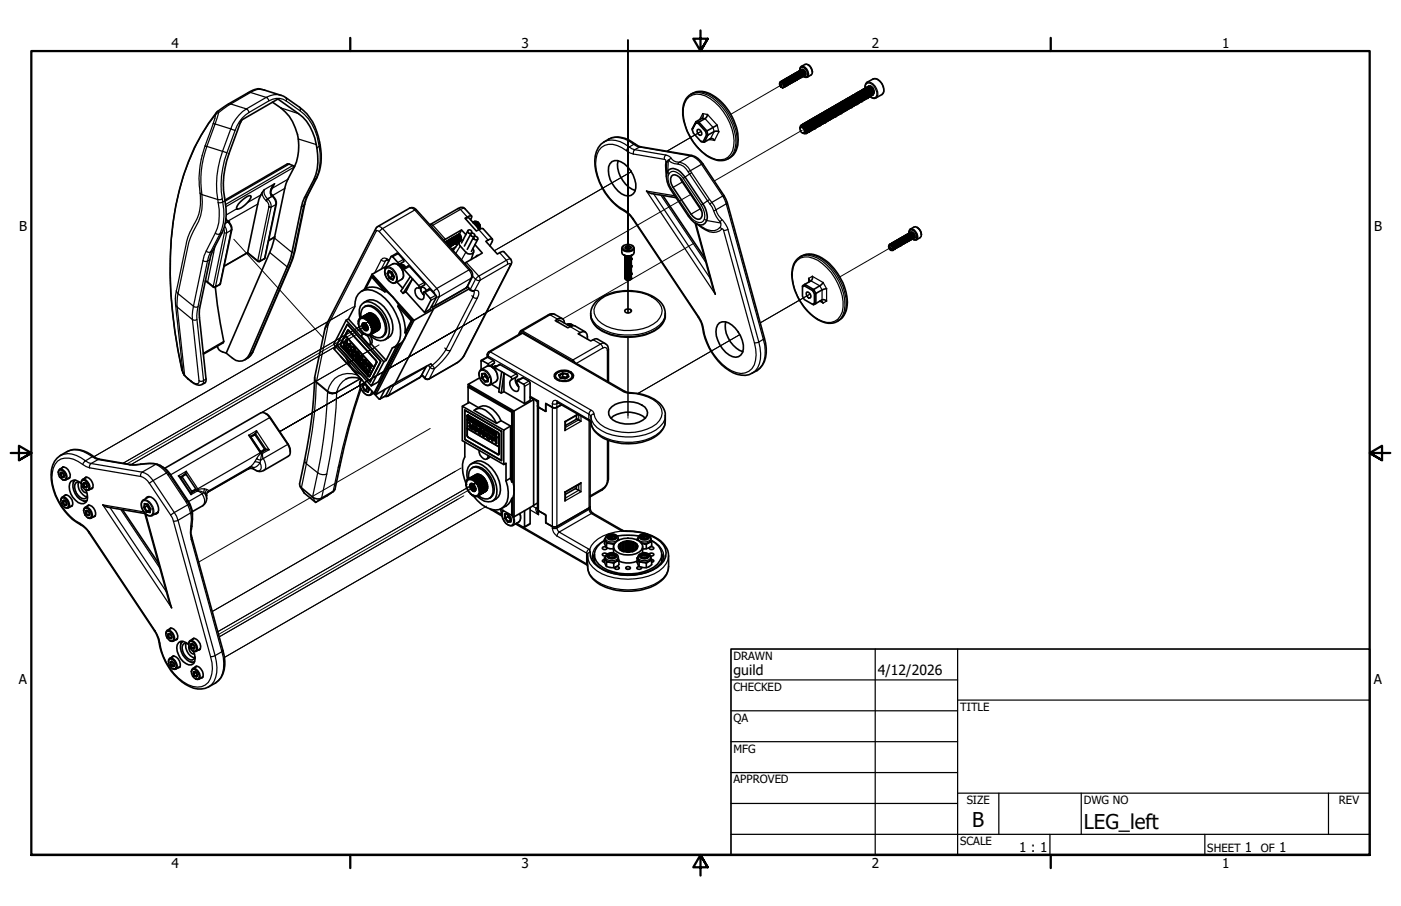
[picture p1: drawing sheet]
<svg xmlns="http://www.w3.org/2000/svg" width="432mm" height="279mm" viewBox="0 0 432 279" stroke-linecap="round" stroke-linejoin="round" font-family="sans-serif">
<defs><g id="words">
<g font-size="6.3">
<text x="299.7" y="255.1">B</text>
<text x="334" y="255.7">LEG_left</text>
</g>
<g font-size="4.3">
<text x="226.1" y="208">guild</text>
<text x="270.5" y="208.2">4/12/2026</text>
</g>
<g font-size="4.2">
<text x="52.8" y="14.7">4</text>
<text x="160.8" y="14.7">3</text>
<text x="268.7" y="14.7">2</text>
<text x="376.7" y="14.7">1</text>
<text x="5.9" y="71.4">B</text>
<text x="423.5" y="71.4">B</text>
<text x="5.8" y="211.1">A</text>
<text x="423.4" y="211.1">A</text>
<text x="314.1" y="262.9">1 : 1</text>
<text x="383.7" y="262.8">1</text>
<text x="394.2" y="262.8">1</text>
<text x="52.8" y="267.7">4</text>
<text x="160.8" y="267.7">3</text>
<text x="268.7" y="267.7">2</text>
<text x="376.7" y="267.7">1</text>
</g>
<g font-size="3.5">
<text x="226.1" y="203.5">DRAWN</text>
<text x="226.1" y="213">CHECKED</text>
<text x="295.9" y="219.2">TITLE</text>
<text x="226.1" y="222.6">QA</text>
<text x="226.1" y="232.1">MFG</text>
<text x="226.1" y="241.6">APPROVED</text>
<text x="297.9" y="248">SIZE</text>
<text x="334" y="248">DWG NO</text>
<text x="412.7" y="247.9">REV</text>
<text x="295.9" y="260.7">SCALE</text>
<text x="372.1" y="262.8">SHEET</text>
<text x="388.6" y="262.8">OF</text>
</g>
</g></defs>
<!-- layer: Tweak Trail (ANSI) -->
<g fill="none" stroke="#000" stroke-width=".31">
<path d="M193.5 12.3v64.6zM240.7 26.3l-15.5 8.9M213 59.9l-50.9 29.4M216.1 40.5l-10.6 6.2M247.3 40.1l-27.1 15.7M72.1 73.8l27.5 30.3M152.3 77.3l42.3-24.3zM193.5 76.9v-47.6v47.6M213.8 75.1l-40.4 23.3M274.3 76.5l-15.5 8.9M109 94.6l-80 46.2M116 97.8l-78.1 45.1 76.3-44.1"/>
<path d="M162.8 88.9l-76.6 44.2 65.9-38M193.5 86.5v10M249.7 90.7l-15.4 8.9M109.8 103.2l-69.5 40.1M111.7 101.2l-72.6 41.9M116.8 106.4l-36.1 20.8M141.5 101.2l-55.3 31.9M193.5 104v25M132.6 132.1l-71.4 41.3M196.6 121.3l31.4-18.1zM142.1 144.3l-76.7 44.3M142.9 152.9l-75.3 43.5"/>
<path d="M144.9 150.9l-77.5 44.7M149.2 147.4l-82.1 47.4 80.3-46.3M150 156.1l-80.8 46.7"/>
</g>
<!-- layer: Visible (ANSI) -->
<g fill="none" stroke="#000" stroke-width=".51">
<path d="M249 19.9l.2 .1a3.1 3.1 0 0 1 1.2 2.3M67.1 34.3a62.1 62.1 0 0 0-12.9 29.3 127.5 127.5 0 0 0 1.9 50.5 8 8 0 0 0 5.2 4.7l.5-.1a1.72 1.72 0 0 0 1.7-1.8l-2-19v-2.4l3.5-16.9 3.5-6.8a16.9 16.9 0 0 0 .7-10.8 25.9 25.9 0 0 1 1.3-13.6l3.9-10.3 11.3-6.6 6.3 4.6a15 15 0 0 1 5.7 10.5 16.7 16.7 0 0 1-1 9.8l-3.4 6.9-3.3 15.6-.8 2.9-12.2 28.4a3.2 3.2 0 0 1-5.3 1.3l-2-1.6a3.1 3.1 0 0 1-2.6-1.8l-.1-.4M74.6 36.9l-.6 1.1M79.3 27.4l-2 .7-6.9 4-3.3 2.3M79.4 27.4h.4a24.1 24.1 0 0 1 14.8 7.7 22.1 22.1 0 0 1 4.3 15.1l-.8 3.5-3.8 7.9-3.3 15.5-1.1 3.5-12 28-1.1 1.5-1.4 .9M83.9 31.5a15.4 15.4 0 0 1 6.9 19.8M211.8 30a6.1 6.1 0 0 1 8.6-.2 16.9 16.9 0 0 1 7 15 5.6 5.6 0 0 1-8.9 3.7 17.7 17.7 0 0 1-8.1-14.9l.4-1.7zM214.4 38h.8l.2-.3 2.5 2.7 3.1-1.8M215.2 38l2.3 2.6 .4-.2 .3 1.3 1.9-1.1 1-.2 .5 .2M216.6 35.1l.1 1-.3 .3-1.9 1.1 .9 .2 1.9-1.1 .4-.3 .4-1M240.3 25.8v-.4l.4-.2a1.02 1.02 0 0 1 1 .6 1.02 1.02 0 0 1-.2 1.1M240.3 26l.6 .2v.5l-.6-.4z"/>
<path d="M240.3 25.6a.9 .9 0 0 1 1.1 .4 .9 .9 0 0 1-.2 1.1l-.7-.5zM240.5 25.3a1.09 1.09 0 0 1 1.1 .4 1.09 1.09 0 0 1 .1 1.2M240.6 26.7l.1 .1M240.7 25.2a1.02 1.02 0 0 1 1.1 .4 1.02 1.02 0 0 1 0 1.2M240.8 25.1a1.1 1.1 0 0 1 1.1 .4 1.1 1.1 0 0 1 0 1.2M241 25.6l.6 .8M241 25l.2-.1a1.25 1.25 0 0 1 1.1 1.6l-.2 .1M241.1 25a1.14 1.14 0 0 1 1.2 1.6M241.2 24.8a1.07 1.07 0 0 1 1.2 .5 1.07 1.07 0 0 1 0 1.2M241.4 24.8a1.14 1.14 0 0 1 1.1 1.6M241.4 25.5l.4 .7M241.6 24.7a.99 .99 0 0 1 1.1 .4 .99 .99 0 0 1-.1 1.2"/>
<path d="M241.6 24.6a1.17 1.17 0 0 1 1.2 1.6M241.7 26.9h.1M241.7 25.4l.4 .6M241.8 24.5a1.12 1.12 0 0 1 1.2 .4 1.12 1.12 0 0 1 .1 1.1l-.1 .1M241.9 24.4a1.14 1.14 0 0 1 1.2 1.7M242 25.2l.4 .6M242.1 24.4a1.06 1.06 0 0 1 1.1 .3 1.06 1.06 0 0 1 .2 1.1l-.2 .2M242.2 24.3a1.1 1.1 0 0 1 1.1 .4 1.1 1.1 0 0 1 0 1.2M242.3 25.1l.3 .6M242.4 24.2a1.02 1.02 0 0 1 1.1 .4 1.02 1.02 0 0 1 0 1.2M242.5 24.1a1.14 1.14 0 0 1 1.1 1.7M242.6 24.9l.4 .6"/>
<path d="M242.7 24.1l.2-.2a1.3 1.3 0 0 1 1.1 1.6l-.2 .2M242.8 26.2h.1M242.8 23.9h.1M242.8 23.9a1.09 1.09 0 0 1 1.1 .5 1.09 1.09 0 0 1 0 1.2M242.9 24.8l.3 .5M243 23.9l.2-.2a1.25 1.25 0 0 1 1.1 1.7l-.3 .1M243.1 23.8a1.09 1.09 0 0 1 1 .4 1.09 1.09 0 0 1 .1 1.2M243.1 24.6l.4 .5M243.2 23.7a1.07 1.07 0 0 1 1.2 .4 1.07 1.07 0 0 1-.1 1.2M243.3 23.6a1.1 1.1 0 0 1 1.1 .5 1.1 1.1 0 0 1 .1 1.2M243.5 24.4l.3 .6M243.5 23.6a.99 .99 0 0 1 1.2 .3 .99 .99 0 0 1-.1 1.2"/>
<path d="M243.6 23.4a1.17 1.17 0 0 1 1.2 1.7M243.7 24.3l.4 .5M243.8 23.4a1.1 1.1 0 0 1 1.1 .3 1.1 1.1 0 0 1 .2 1.2l-.2 .1M243.9 23.3a1.1 1.1 0 0 1 1.1 .5 1.1 1.1 0 0 1 0 1.2M244 24.1l.3 .6M244.1 23.2a.99 .99 0 0 1 1.2 .4 .99 .99 0 0 1-.1 1.2M244.2 23.1a1.14 1.14 0 0 1 1.2 1.7M244.2 25.4v.1M244.3 23.9l.3 .6M244.3 23.1a1.02 1.02 0 0 1 1.2 .3 1.02 1.02 0 0 1 0 1.2M244.5 23a1.14 1.14 0 0 1 1.1 1.6M244.5 23.7l.4 .7"/>
<path d="M244.7 22.9a.99 .99 0 0 1 1.1 .4 .99 .99 0 0 1-.1 1.2M244.7 22.8a1.1 1.1 0 0 1 1.1 .5 1.1 1.1 0 0 1 .1 1.1M244.9 23.6l.3 .6M244.9 22.7a1.02 1.02 0 0 1 1.2 .4 1.02 1.02 0 0 1 0 1.2M245 22.7a1.14 1.14 0 0 1 1.2 1.6M245.1 23.4l.4 .6M245.2 22.5a1.05 1.05 0 0 1 1.1 .5 1.05 1.05 0 0 1 0 1.2M245.3 22.5h.1M245.4 22.5a1.09 1.09 0 0 1 1 .5 1.09 1.09 0 0 1 0 1.1M245.4 23.2l.3 .7M245.5 22.4a1.02 1.02 0 0 1 1.1 .4 1.02 1.02 0 0 1 0 1.2M245.6 22.3a1.17 1.17 0 0 1 1.2 1.6"/>
<path d="M245.7 23.1l.4 .6M245.8 22.2a1.08 1.08 0 0 1 1.1 .4 1.08 1.08 0 0 1 .2 1.1l-.2 .1M245.9 22.2a1.1 1.1 0 0 1 1.1 .4 1.1 1.1 0 0 1 0 1.2M246 22.9l.3 .7M246.1 22.1a.99 .99 0 0 1 1.1 .4 .99 .99 0 0 1-.1 1.2M246.2 22a1.14 1.14 0 0 1 1.1 1.6M246.3 22.8l.3 .6M246.4 21.8a1.1 1.1 0 0 1 1.2 .5 1.1 1.1 0 0 1 0 1.2M246.5 21.5l.1-.7 .4-.4a2.32 2.32 0 0 1 1.9 3.3l-.5 .2-.7-.3M246.6 21.8v-.7l.3-.3a1.93 1.93 0 0 1 1.6 2.9l-1-.2a1.06 1.06 0 0 0 0-1.2 1.06 1.06 0 0 0-1.2-.4M246.6 22.6l.3 .6M246.6 21.8a.99 .99 0 0 1 1.2 .4 .99 .99 0 0 1-.1 1.2"/>
<path d="M246.7 39.3a1.11 1.11 0 0 1 1.1 1.7h-.4a1.27 1.27 0 0 1-.7-1.7zM246.8 21.7a1.14 1.14 0 0 1 1.1 1.6M246.8 39a1.45 1.45 0 0 1 1.5 2M246.8 22.5l.4 .6M246.9 21.6a1.02 1.02 0 0 1 1.1 .4 1.02 1.02 0 0 1 0 1.2M247 38.6a1.64 1.64 0 0 1 1.6 .5 1.64 1.64 0 0 1 .3 1.7l-.3 .2M247 20.5l1.1-.6a2.1 2.1 0 0 1 2.3 2.2l-.1 .6-.3 .4-1.2 .7M247 21.5a1.14 1.14 0 0 1 1.2 1.7M247.1 38.5a1.68 1.68 0 0 1 1.7 2.5M247.1 22.3l.4 .6M247.3 38.4a1.64 1.64 0 0 1 1.7 .5 1.64 1.64 0 0 1 .3 1.7l-.3 .2M247.4 22.1l.3 .6"/>
<path d="M247.5 38.3a1.67 1.67 0 0 1 1.6 .7 1.67 1.67 0 0 1 .1 1.8M247.5 38.7l.8 .7-.1-.2a1.08 1.08 0 0 0-1.4-.2 1.31 1.31 0 0 1 1.4 .7 1.31 1.31 0 0 1-.3 1.5l-.6-.2M247.5 38.7l-.4-.1a.85 .85 0 0 0-.5 1.2M247.5 38.7a1.76 1.76 0 0 1 1 2.5M247.6 22l.4 .5M247.7 38.2a1.66 1.66 0 0 1 1.7 .5 1.66 1.66 0 0 1 .2 1.7l-.2 .2M247.7 38.8a1.56 1.56 0 0 1 1 1.6M247.9 38a1.69 1.69 0 0 1 1.6 2.6M247.9 38l-.1 .1M248 38a1.71 1.71 0 0 1 2 2.3l-.3 .1M248.1 38.5a1.99 1.99 0 0 1 1 1.8M248.2 37.8h.1"/>
<path d="M248.2 37.8a1.74 1.74 0 0 1 1.7 2.6M248.3 39.4l.4 1.4-.2 .3-.5 .1M248.4 37.8a1.62 1.62 0 0 1 1.7 .5 1.62 1.62 0 0 1 .2 1.8l-.2 .1M248.4 38.4a1.89 1.89 0 0 1 1.1 1.7M248.5 37.7h.1M248.6 37.7a1.66 1.66 0 0 1 1.6 2.4M248.7 37.6a1.64 1.64 0 0 1 1.7 .5 1.64 1.64 0 0 1 .3 1.7l-.3 .2M248.8 38.2a1.99 1.99 0 0 1 1 1.7M248.9 37.5a1.68 1.68 0 0 1 1.7 2.4M249.1 37.3a1.71 1.71 0 0 1 2 2.3l-.3 .2M249.2 38a1.8 1.8 0 0 1 1 1.6M249.2 37.3a1.67 1.67 0 0 1 1.7 .7 1.67 1.67 0 0 1 .1 1.8"/>
<path d="M249.4 37.1a1.71 1.71 0 0 1 2 2.3l-.3 .2M249.5 37.8a1.8 1.8 0 0 1 1 1.6M249.6 37a1.74 1.74 0 0 1 1.7 2.6M249.8 37a1.66 1.66 0 0 1 1.7 .5 1.66 1.66 0 0 1 .3 1.7l-.3 .2M249.9 37.5a1.99 1.99 0 0 1 1 1.7M249.9 36.8a1.75 1.75 0 0 1 1.8 2.6M250.2 36.8a1.65 1.65 0 0 1 1.7 .5 1.65 1.65 0 0 1 .2 1.8l-.3 .1M250.2 37.3a1.7 1.7 0 0 1 1 1.8M250.3 36.6h.1M250.4 36.6a1.63 1.63 0 0 1 1.6 .8 1.63 1.63 0 0 1 0 1.7M250.5 36.6a1.64 1.64 0 0 1 1.7 .5 1.64 1.64 0 0 1 .3 1.7l-.3 .2M250.6 37.1a1.81 1.81 0 0 1 1 1.8"/>
<path d="M250.6 36.4a1.67 1.67 0 0 1 1.7 .7 1.67 1.67 0 0 1 0 1.8M250.9 36.3a1.66 1.66 0 0 1 1.6 .6 1.66 1.66 0 0 1 .3 1.7l-.3 .2M250.9 37a1.73 1.73 0 0 1 1.1 1.6M251 36.3a1.64 1.64 0 0 1 1.6 .7 1.64 1.64 0 0 1 .1 1.7M251.2 36.1a1.71 1.71 0 0 1 2 2.3l-.3 .2M251.3 36.8a1.8 1.8 0 0 1 1 1.6M251.4 36a1.74 1.74 0 0 1 1.6 2.5M251.6 35.9a1.66 1.66 0 0 1 1.7 .6 1.66 1.66 0 0 1 .3 1.7l-.4 .2M251.7 36.5a1.99 1.99 0 0 1 1 1.7M251.7 35.8a1.66 1.66 0 0 1 1.6 .7 1.66 1.66 0 0 1 .1 1.8M251.9 35.8a1.64 1.64 0 0 1 1.7 .4 1.64 1.64 0 0 1 .3 1.8l-.3 .2M252 36.3a1.99 1.99 0 0 1 1 1.7"/>
<path d="M252.1 35.6a1.68 1.68 0 0 1 1.6 2.5M252.3 35.6a1.64 1.64 0 0 1 1.7 .5 1.64 1.64 0 0 1 .3 1.7l-.4 .2M252.3 36.1a1.8 1.8 0 0 1 1.1 1.7M252.4 35.4a1.67 1.67 0 0 1 1.6 .7 1.67 1.67 0 0 1 .1 1.8M252.7 35.3a1.45 1.45 0 0 1 1.9 1.3v1l-.3 .2M252.7 35.9a1.8 1.8 0 0 1 1 1.7M252.8 35.2a1.74 1.74 0 0 1 1.6 2.5M252.8 35.2h.1M253 35.1a1.71 1.71 0 0 1 2 2.3l-.4 .2M253 35.7a1.99 1.99 0 0 1 1.1 1.7M253.1 35a1.75 1.75 0 0 1 1.7 2.5M253.4 34.9a1.62 1.62 0 0 1 1.7 .5 1.62 1.62 0 0 1 .2 1.8l-.3 .1"/>
<path d="M253.4 35.5a1.89 1.89 0 0 1 1 1.7M253.5 34.8a1.66 1.66 0 0 1 1.6 .7 1.66 1.66 0 0 1 0 1.8M253.7 34.7a1.64 1.64 0 0 1 1.7 .5 1.64 1.64 0 0 1 .3 1.8l-.4 .1M253.7 35.3a1.99 1.99 0 0 1 1.1 1.7M253.8 34.6a1.69 1.69 0 0 1 1.6 .7 1.69 1.69 0 0 1 .1 1.8M254.1 34.5a1.71 1.71 0 0 1 1.9 2.3l-.3 .2M254.1 35.1a1.73 1.73 0 0 1 1 1.7M254.2 34.4a1.64 1.64 0 0 1 1.6 .7 1.64 1.64 0 0 1 0 1.8M254.4 34.3a1.71 1.71 0 0 1 1.9 2.3l-.3 .2M254.4 34.9a1.8 1.8 0 0 1 1.1 1.7M254.6 34.2a1.74 1.74 0 0 1 1.6 2.5M254.8 34.1a1.66 1.66 0 0 1 1.7 .5 1.66 1.66 0 0 1 .2 1.8l-.3 .1"/>
<path d="M254.8 34.7a1.99 1.99 0 0 1 1 1.7M254.9 34a1.75 1.75 0 0 1 1.7 2.5M255.1 33.9a1.63 1.63 0 0 1 1.7 .5 1.63 1.63 0 0 1 .2 1.7l-.3 .2M255.1 34.5a1.99 1.99 0 0 1 1.1 1.7M255.3 33.8a1.68 1.68 0 0 1 1.6 2.5M255.5 33.7a1.64 1.64 0 0 1 1.6 .5 1.64 1.64 0 0 1 .3 1.7l-.3 .2M255.5 34.3a1.81 1.81 0 0 1 1 1.7M255.6 33.6a1.67 1.67 0 0 1 1.6 .7 1.67 1.67 0 0 1 .1 1.8M255.8 33.5a1.66 1.66 0 0 1 1.7 .5 1.66 1.66 0 0 1 .2 1.8l-.2 .1M255.8 34.1a1.56 1.56 0 0 1 1.1 1.7M256 33.4a1.64 1.64 0 0 1 1.6 .7 1.64 1.64 0 0 1 0 1.8M256.2 33.3a1.71 1.71 0 0 1 1.9 2.3l-.3 .2"/>
<path d="M256.2 33.9a1.8 1.8 0 0 1 1 1.7M256.3 33.1a1.75 1.75 0 0 1 1.7 2.6M256.5 33.1a1.66 1.66 0 0 1 1.8 .5 1.66 1.66 0 0 1 .2 1.8l-.3 .1M256.5 33.7a1.89 1.89 0 0 1 1.1 1.7M256.7 33a1.72 1.72 0 0 1 1.7 2.4h-.1M256.9 32.9a1.64 1.64 0 0 1 1.6 .5 1.64 1.64 0 0 1 .3 1.7l-.3 .2M256.9 33.5a1.99 1.99 0 0 1 1 1.7M257 32.8a1.68 1.68 0 0 1 1.7 2.4M257.2 32.7a1.64 1.64 0 0 1 1.7 .5 1.64 1.64 0 0 1 .3 1.7l-.3 .2M257.3 33.3a1.8 1.8 0 0 1 1 1.6M257.4 32.6a1.67 1.67 0 0 1 1.6 .7 1.67 1.67 0 0 1 .1 1.8M257.6 32.4a1.67 1.67 0 0 1 1.9 2.3l-.3 .2"/>
<path d="M257.6 33.1a1.8 1.8 0 0 1 1 1.6M257.7 32.4a1.65 1.65 0 0 1 1.7 .7 1.65 1.65 0 0 1 .1 1.7M257.9 32.3a1.66 1.66 0 0 1 1.7 .5 1.66 1.66 0 0 1 .3 1.7l-.3 .2M258 32.8a1.99 1.99 0 0 1 1 1.7M258.1 32.1a1.75 1.75 0 0 1 1.7 2.6M258.3 32.1a1.56 1.56 0 0 1 1.7 .6 1.56 1.56 0 0 1 0 1.8M258.3 32.6a1.7 1.7 0 0 1 1 1.8M258.4 31.9a1.67 1.67 0 0 1 1.7 .7 1.67 1.67 0 0 1 .1 1.8M258.6 31.9a1.64 1.64 0 0 1 1.7 .5 1.64 1.64 0 0 1 .3 1.7l-.3 .2M258.7 32.4a1.99 1.99 0 0 1 1 1.8M258.8 31.8a1.72 1.72 0 0 1 1.7 2.4M259 31.6a1.66 1.66 0 0 1 1.7 .6 1.66 1.66 0 0 1 .2 1.7l-.2 .2"/>
<path d="M259 32.3a1.73 1.73 0 0 1 1.1 1.6M259.1 31.6a1.67 1.67 0 0 1 1.7 .7 1.67 1.67 0 0 1 .1 1.7M259.3 31.4a1.71 1.71 0 0 1 2 2.3l-.3 .2M259.4 32.1a1.8 1.8 0 0 1 1 1.6M259.5 34.8l-.1 .1M259.5 31.3a1.74 1.74 0 0 1 1.7 2.5M259.7 31.2a1.66 1.66 0 0 1 1.7 .6 1.66 1.66 0 0 1 .3 1.7l-.3 .2M259.8 31.8a1.99 1.99 0 0 1 1 1.7M259.8 31.1a1.75 1.75 0 0 1 1.8 2.6M260 31.1a1.64 1.64 0 0 1 1.7 .4 1.64 1.64 0 0 1 .3 1.8l-.3 .2M260.1 31.6a1.99 1.99 0 0 1 1 1.7M260.1 34.4h.1"/>
<path d="M260.2 30.9a1.74 1.74 0 0 1 1.7 2.5M260.4 30.9a1.64 1.64 0 0 1 1.7 .5 1.64 1.64 0 0 1 .3 1.7l-.3 .2M260.5 31.4a1.81 1.81 0 0 1 1 1.7M260.5 34.2h.1M260.5 30.7a1.67 1.67 0 0 1 1.7 .7 1.67 1.67 0 0 1 .1 1.8M260.8 30.6a1.66 1.66 0 0 1 1.7 .6 1.66 1.66 0 0 1 .2 1.7l-.3 .2M260.8 31.2a1.56 1.56 0 0 1 1 1.7M260.8 34h.1M260.9 30.5a1.64 1.64 0 0 1 1.6 .8 1.64 1.64 0 0 1 .1 1.7M261.1 30.4a1.71 1.71 0 0 1 2 2.3l-.3 .2M261.2 31.1a1.8 1.8 0 0 1 1 1.6M261.2 30.3a1.75 1.75 0 0 1 1.8 2.5"/>
<path d="M261.5 30.2a1.62 1.62 0 0 1 1.7 .5 1.62 1.62 0 0 1 .2 1.8l-.3 .1M261.5 30.8a1.89 1.89 0 0 1 1.1 1.7M261.6 30.1a1.66 1.66 0 0 1 1.6 .7 1.66 1.66 0 0 1 .1 1.8M261.8 30a1.64 1.64 0 0 1 1.7 .5 1.64 1.64 0 0 1 .3 1.8l-.3 .1M261.9 30.6a1.99 1.99 0 0 1 1 1.7M261.9 33.4h.1M262 29.9a1.68 1.68 0 0 1 1.7 2.5M262.2 29.8a1.64 1.64 0 0 1 1.7 .5 1.64 1.64 0 0 1 .3 1.8l-.4 .2M262.3 30.4a1.8 1.8 0 0 1 1 1.7M262.3 29.7a1.67 1.67 0 0 1 1.7 .7 1.67 1.67 0 0 1 0 1.8M262.5 29.6a1.71 1.71 0 0 1 2 2.3l-.3 .2M262.6 30.2a1.8 1.8 0 0 1 1 1.7"/>
<path d="M262.7 29.5a1.68 1.68 0 0 1 1.7 2.5M262.9 29.4a1.66 1.66 0 0 1 1.7 .5 1.66 1.66 0 0 1 .3 1.8l-.4 .2M263 30a1.99 1.99 0 0 1 1 1.7M263 29.3a1.75 1.75 0 0 1 1.7 2.5M263.3 29.2a1.65 1.65 0 0 1 1.6 .6 1.65 1.65 0 0 1 .3 1.7l-.3 .1M263.3 29.8a1.7 1.7 0 0 1 1 1.7M263.4 29.1a1.66 1.66 0 0 1 1.6 .7 1.66 1.66 0 0 1 0 1.8M263.6 29a1.64 1.64 0 0 1 1.7 .5 1.64 1.64 0 0 1 .3 1.7l-.4 .2M263.7 29.6a1.99 1.99 0 0 1 1 1.7M263.7 28.9a1.67 1.67 0 0 1 1.7 .7 1.67 1.67 0 0 1 0 1.8M264 28.8a1.66 1.66 0 0 1 1.6 .5 1.66 1.66 0 0 1 .3 1.8l-.3 .1M264 29.4a1.73 1.73 0 0 1 1 1.7"/>
<path d="M264.1 28.7a1.64 1.64 0 0 1 1.6 .7 1.64 1.64 0 0 1 0 1.8M264.3 28.6a1.71 1.71 0 0 1 2 2.3l-.4 .2M264.4 29.2a1.8 1.8 0 0 1 1 1.7M264.5 28.4a1.74 1.74 0 0 1 1.6 2.6M264.7 28.4a1.66 1.66 0 0 1 1.7 .5 1.66 1.66 0 0 1 .2 1.8l-.3 .1M264.7 29a1.99 1.99 0 0 1 1 1.7M264.8 28.3h.1M264.9 28.3a1.74 1.74 0 0 1 1.6 2.5M265 28.2a1.64 1.64 0 0 1 1.7 .5 1.64 1.64 0 0 1 .3 1.7l-.4 .2M265 28.8a1.99 1.99 0 0 1 1.1 1.7M265.2 28.1a1.68 1.68 0 0 1 1.6 2.4M265.4 28a1.64 1.64 0 0 1 1.7 .5 1.64 1.64 0 0 1 .2 1.7l-.3 .2"/>
<path d="M265.4 28.6a1.81 1.81 0 0 1 1 1.7M265.5 27.9a1.67 1.67 0 0 1 1.6 .7 1.67 1.67 0 0 1 .1 1.8M265.7 27.7a1.45 1.45 0 0 1 2 1.4v.9l-.4 .2M265.7 28.4a1.8 1.8 0 0 1 1.1 1.6M265.9 27.7a1.68 1.68 0 0 1 1.6 2.5M266.1 27.6a1.71 1.71 0 0 1 1.9 2.2l-.3 .2M266.1 28.2a1.8 1.8 0 0 1 1 1.6M266.2 27.4a1.75 1.75 0 0 1 1.7 2.6M266.4 27.9a1.89 1.89 0 0 1 1.1 1.8M266.6 27.2h.1M266.6 27.2a1.91 1.91 0 0 1 .6-1.8l2.2-1.1a3.4 3.4 0 0 1 2.7 4.6 4.2 4.2 0 0 1-3.1 1.4l-.9-.5 .3-.1a1.9 1.9 0 0 0-1.6-2.5l-.4 .2M266.6 27.2a1.66 1.66 0 0 1 1.6 2.5"/>
<path d="M266.8 27.2a1.64 1.64 0 0 1 1.6 .5 1.64 1.64 0 0 1 .3 1.7l-.3 .2M266.8 27.7a1.99 1.99 0 0 1 1 1.8M267 27.1a1.68 1.68 0 0 1 1.6 2.4M267.1 27a1.64 1.64 0 0 1 1.7 .5 1.64 1.64 0 0 1 .3 1.7l-.3 .2M267.2 27.6a1.8 1.8 0 0 1 1 1.6M267.3 26.9a1.64 1.64 0 0 1 1.6 .7 1.64 1.64 0 0 1 0 1.7M267.5 27.4a1.8 1.8 0 0 1 1 1.6M267.7 26.7v-.1a1.2 1.2 0 0 1 1.5 .8 1.2 1.2 0 0 0-1.7-.7M267.9 27.1a1.99 1.99 0 0 1 1 1.7M268.2 26.9a1.99 1.99 0 0 1 1 1.7M269.2 27.4l.2 .8-.2 .7M81.5 58.5l-1.7 2.9-3.5 16.6"/>
<path d="M83.8 57.8a2.46 2.46 0 0 0 .8 3.2l.4 .6 .2 1.3-3.5 16.6-1.7 1.1M185.2 44.5a7.1 7.1 0 0 1 9.6-.7l2.7 1.5 15.7 2.6a5.7 5.7 0 0 1 3.4 2.6l6.5 9.8 1.1 2.2 11.4 41.8a9.6 9.6 0 0 1-1.3 9.2 10.3 10.3 0 0 1-4.6 2.3 12.1 12.1 0 0 1-9.4-5.7 22.9 22.9 0 0 1-4.1-10.5l-1-1.8-20.2-30.3-1.2-1.5a20 20 0 0 1-9.1-9.9 13.4 13.4 0 0 1-.9-9.4zM188.6 49.8a3.3 3.3 0 0 1 3.9 .7 8.7 8.7 0 0 1 3.2 8.5 2.57 2.57 0 0 1-4.2 .8 9.3 9.3 0 0 1-3.9-8.4l.4-.9zM190.5 49.6a8.5 8.5 0 0 0 5.3 9.1M199.3 58.9l1.5 .8 7.6 1.3M205.4 51.6v2.9M206.2 52.3a3.4 3.4 0 0 1 4.2 1.5l6.3 9.1a6.6 6.6 0 0 1 1.1 5.1 1.87 1.87 0 0 1-2.8 1.2l-1-.6-1.8-1.9-5.5-8.3a5.1 5.1 0 0 1-.5-6.1zM206.9 54.4a1.61 1.61 0 0 1 2.5 .3l6.2 9.1a2.85 2.85 0 0 1 .1 3.8 2.69 2.69 0 0 1-2.7-1.6l-5.5-8.2a3.3 3.3 0 0 1-.6-3.4zM209.7 54.9l6.5 10.1M213.4 40l1.1-2.5-1.1 2.2 .3 1.3 2.5 2.7 .9 .1-.4-.1 1-2M214.9 40l.4-.1a1.25 1.25 0 0 1 .7 1.8 1.24 1.24 0 0 1-1.1-1.7zM216 43.6l.7 .1"/>
<path d="M217.5 40.6l.2 1.1h.5l-1.1 2.1 2.3-1.1 .8 .6M218.7 42.9l.1 .2M69.3 61.7l19.3-11.2 1.6 .6 .4 .5 .2-.3-2.7 5.3-3.5 16.5M69.7 67.4l.3 .6a3.3 3.3 0 0 1 1.4 2.8l-3.5 16.6-1.6 1.2M74.1 62.2l.8-.7a2.92 2.92 0 0 1 2.4-1.1 2.72 2.72 0 0 1-1.5 2.6l-1.5 1.1-1.1 .4-.2-.1a2.56 2.56 0 0 1 1.1-2.2zM84.6 73.1l-.8 3.2-14.1 32.6M84.6 73.1l-1.8 1.1M120.6 79.1l1.9-1 1.8 1.9 .2 .6-1.8 1.1-.1-.7-1.6-1.8-.5-.1-1.9 3.8 .1 .1M132.6 69.2l-.1 .1M137.4 74.5l-.1 .1M137.5 74.5l.6 1.1M137.5 74.4l.7 1.2-.2-.6-.4-.6"/>
<path d="M137.7 74.4l-.2 .1M137.9 74.2a1.97 1.97 0 0 1 .6 1.8l-.1-.9-.6-.8M137.9 74.2l.5 .7 .2 .7M138.1 74.2l-.2 .1M138.3 74l.5 .7 .1 .7M138.4 73.9l-.2 .1a1.54 1.54 0 0 1 .4 2.1 1.67 1.67 0 0 0-.4-2.1M138.8 73.7l-.2 .2 .5 .6 .2 .7M138.9 73.7a1.31 1.31 0 0 1 .2 2.1M138.9 73.6a1.62 1.62 0 0 1 .4 2.2M138.9 75.9h.1a1.49 1.49 0 0 0-.4-2 1.34 1.34 0 0 1 .1 2.1M139 73.6l.5 .7 .1 .8M139.2 73.5l-.3 .2"/>
<path d="M139.3 73.4a1.46 1.46 0 0 1 .3 2.2M139.3 73.5a1.41 1.41 0 0 1 .2 2.1M139.4 73.4l.4 .7 .2 .8M139.5 73.3l-.2 .2M139.6 73.2l.7 1.4-.1 .6-.4 .2M139.7 73.2l.5 .7 .1 .7M139.9 73.2h-.3a1.54 1.54 0 0 1 .4 2.1M140 73l.7 1.4-.5 .8M140.1 73l.6 1.4M140.2 72.9l-.2 .1a1.44 1.44 0 0 1 .3 2.1l.5 .5M140.3 72.8a1.31 1.31 0 0 1 .2 2.2M140.3 72.8a1.54 1.54 0 0 1 .4 2.1"/>
<path d="M140.5 76.1l-1.2 .7M140.6 72.7l-.2 .1 .5 .7 .1 .7M140.7 72.6a1.31 1.31 0 0 1 .2 2.2M140.7 72.6a1.62 1.62 0 0 1 .4 2.1M140.8 72.6l.5 .7 .1 .7M140.9 72.5l-.2 .1M141 72.4a1.46 1.46 0 0 1 .4 2.1M141 72.5l.7 1.3-.1 .6-.4 .1M141.1 72.4l.5 .7 .1 .7M141.3 72.3l-.2 .2M141.4 72.2l.6 1.4v.3l-.4 .5M141.5 72.2l.5 .7 .1 .7"/>
<path d="M141.6 72.1a1.61 1.61 0 0 1 .4 1.9M141.6 72.1l-.2 .1a1.54 1.54 0 0 1 .4 2.1M141.7 74.5l-2.1 2.8M142.2 70.9l-.6 1.2M142.7 74l-1 .4-.2 .5a5.4 5.4 0 0 0 2.6 3.3h1.4l.4-.3 .1-.6-.3-.7M143.5 67.5l.8-.5 3.4 3.7a1.81 1.81 0 0 0-2-2.1 1.87 1.87 0 0 1 2 2.1M143.6 72.3l-1.4-1.4-5.4 3.2M144.2 71.1l-2 3.8M145 67.8l.4-1.2a2.32 2.32 0 0 0-2.1 .7l3.5 3.9a2.38 2.38 0 0 1 2.1-.7l2.9 3.2M145.1 72.1l-2 3.8M145.4 66.6l-2.5-2.6-.9-.1-9.3 5.3M145.4 71.8v.1"/>
<path d="M145.9 68.7a2.06 2.06 0 0 1 1.4 1.5M145.9 68.6a2.14 2.14 0 0 1 1.5 1.8l-.3-.9-.7-.7M146 68.5a1.18 1.18 0 0 1 1.6 .5M146 77.7l-.8 2.3M146 73.1l-2 3.8M146.1 68.3h.1a1.2 1.2 0 0 1 1.4 .7M146.3 72.8l-.1 .1M146.4 75.4l2.3 2.6-5.3 3.2M146.7 68.6a1.89 1.89 0 0 1 1.1 1.8M146.9 68.4l.9 .8 .2 .6-.2-.6-.7-.7M147.1 68.5l.8 .8 .1 .9M147.3 73.8l-2 3.7"/>
<path d="M147.4 78.7l-.5 .1-.2 .4M147.6 69l.4 .9-.1 .8M151 75.8l.7-1.3 .1-.8a2.32 2.32 0 0 0-2.1 .7l3.6 4a2.23 2.23 0 0 1 2-.7l2.1 2.2 .3 1.1-14.6 28.7-1.7 1.9-9.2 5.3M191.6 76.5v1.4a2.13 2.13 0 0 0 3.2 .8l.5-.3 .2-.5v-1.4M192.2 78.6l.1 .1a2.6 2.6 0 0 0 2.6-.1M192.3 75.7a2.05 2.05 0 0 1 3 .7 2.07 2.07 0 0 1-3.4 .2v-.5zM192.3 75.7l-.5 .4-.1 .5a2.19 2.19 0 0 0 3.8 0l-.2-.5-.5-.4M192.6 78.8a1.12 1.12 0 0 0 2 0 1.17 1.17 0 0 1-2 .1M192.6 79.2h.1M192.8 78.9l.6 .2 .7-.2M192.9 78.9l1 .1-.7 .1M193 76v.8l-.3-.3 .3-.5 .8-.1-.8 .1-.3 .3a.88 .88 0 0 0 1.5 .4"/>
<path d="M193.2 79.7h.7M193.2 79.4h.7M193.8 75.9l.6 .4M193.8 75.9v.9M193.9 76.8l-.5 .1M194.4 76.3l-.2 .4zM194.6 79.9a1.05 1.05 0 0 1-1 .7 1.05 1.05 0 0 1-1-.6M194.6 79.5a1.04 1.04 0 0 1-1 .8 1.04 1.04 0 0 1-1-.6M194.6 79.2a1.04 1.04 0 0 1-1 .8 1.04 1.04 0 0 1-1-.6M194.6 78.9a1.04 1.04 0 0 1-1 .8 1.04 1.04 0 0 1-1-.6M194.6 79.7a1.08 1.08 0 0 1-1 .7 1.08 1.08 0 0 1-1-.6M194.6 79.3a1.11 1.11 0 0 1-2 .2"/>
<path d="M194.6 79a1.14 1.14 0 0 1-2 .2M204.3 60.3l12.9 19.3M214.2 68.8l5.6 20.4 .7 1.5M214.4 68.9l2.5 1.5M273.9 75.8l.5-.4a1.02 1.02 0 0 1 .9 .6 1.02 1.02 0 0 1-.2 1.1M274.1 76.1h.3l.2 .7-.5-.2zM274.1 75.6a.96 .96 0 0 1 .9 .5 .96 .96 0 0 1-.1 1.1h-.2a1.06 1.06 0 0 1-.6-1.6zM274.1 75.4a1.17 1.17 0 0 1 1.2 1.6M274.3 75.3a1.12 1.12 0 0 1 1.2 .4 1.12 1.12 0 0 1 .2 1.1l-.2 .1M274.3 77l.3 .2M274.4 75.2a1.14 1.14 0 0 1 1.2 1.7M274.6 75.2a1.01 1.01 0 0 1 1.2 .4 1.01 1.01 0 0 1-.1 1.2"/>
<path d="M274.7 75.8l.4 .7M274.7 75.1a1.1 1.1 0 0 1 1.1 .4 1.1 1.1 0 0 1 0 1.2M274.9 75a1.12 1.12 0 0 1 1.1 .3 1.12 1.12 0 0 1 .2 1.2l-.2 .1M275 74.9a1.2 1.2 0 0 1 1.2 1.7M275 74.9h.1M275.1 75.7l.4 .6M275.1 77.2h-.1M275.1 74.9a1.02 1.02 0 0 1 1.2 .3 1.02 1.02 0 0 1 0 1.3M275.3 77h.1M275.3 74.7h.1M275.3 74.7a1.09 1.09 0 0 1 1.1 .5 1.09 1.09 0 0 1 0 1.2M275.4 75.6l.3 .5"/>
<path d="M275.5 74.7a1.12 1.12 0 0 1 1.1 .3 1.12 1.12 0 0 1 .2 1.2l-.3 .1M275.6 74.5a1.2 1.2 0 0 1 1.1 1.8M275.6 74.5v.1M275.7 75.4l.3 .5M275.7 74.5a1.02 1.02 0 0 1 1.2 .4 1.02 1.02 0 0 1 0 1.2M275.8 74.4a1.1 1.1 0 0 1 1.2 .5 1.1 1.1 0 0 1 0 1.2M276 75.2l.3 .6M276 74.4a.99 .99 0 0 1 1.2 .3 .99 .99 0 0 1-.1 1.2M276.2 74.2a1.17 1.17 0 0 1 1.1 1.7M276.2 75.1l.4 .5M276.3 74.2a1.1 1.1 0 0 1 1.2 .3 1.1 1.1 0 0 1 .1 1.2l-.2 .1M276.4 74.1a1.14 1.14 0 0 1 1.2 1.7"/>
<path d="M276.5 74.9l.4 .6M276.6 74a.99 .99 0 0 1 1.2 .4 .99 .99 0 0 1-.1 1.2M276.7 73.9a1.17 1.17 0 0 1 1.2 1.7M276.8 74.7l.3 .6M276.9 73.9a1.12 1.12 0 0 1 1.1 .3 1.12 1.12 0 0 1 .2 1.2h-.2M277 73.8a1.14 1.14 0 0 1 1.1 1.6M277.1 74.5l.3 .7M277.2 73.7a1.01 1.01 0 0 1 1.1 .4 1.01 1.01 0 0 1 0 1.2M277.2 73.6a1.1 1.1 0 0 1 1.1 .5 1.1 1.1 0 0 1 .1 1.1M277.4 74.4l.3 .6M277.4 73.5a1.02 1.02 0 0 1 1.2 .4 1.02 1.02 0 0 1 0 1.2M277.6 73.5a1.14 1.14 0 0 1 1.1 1.6"/>
<path d="M277.6 74.2l.4 .6M277.7 73.4l.2-.2a1.3 1.3 0 0 1 1.1 1.7l-.2 .1M277.8 75.6h.1M277.8 73.3h.1M277.9 73.3a1.09 1.09 0 0 1 1 .5 1.09 1.09 0 0 1 .1 1.1M277.9 74l.4 .7M278 73.2a.99 .99 0 0 1 1.2 .4 .99 .99 0 0 1-.1 1.2M278.1 73.1a1.17 1.17 0 0 1 1.2 1.6M278.2 73.9l.4 .6M278.3 73a1.1 1.1 0 0 1 1.1 .3 1.1 1.1 0 0 1 .2 1.2l-.2 .1M278.4 73a1.1 1.1 0 0 1 1.1 .4 1.1 1.1 0 0 1 0 1.2M278.5 73.7l.3 .7"/>
<path d="M278.6 72.9a.99 .99 0 0 1 1.1 .4 .99 .99 0 0 1 0 1.2M278.7 72.8a1.14 1.14 0 0 1 1.1 1.6M278.8 73.6l.3 .6M278.8 72.7a1.1 1.1 0 0 1 1.2 .3 1.1 1.1 0 0 1 .2 1.2l-.2 .1M279 72.6a1.1 1.1 0 0 1 1.1 .5 1.1 1.1 0 0 1 0 1.2M279.1 73.4l.3 .6M279.1 72.6a.99 .99 0 0 1 1.2 .4 .99 .99 0 0 1-.1 1.2M279.3 72.5a1.14 1.14 0 0 1 1.1 1.6M279.3 73.3l.4 .6M279.4 72.4a1.02 1.02 0 0 1 1.2 .4 1.02 1.02 0 0 1-.1 1.2M279.5 72.3a1.14 1.14 0 0 1 1.2 1.7M279.6 73.1l.4 .6"/>
<path d="M279.7 72.3a.99 .99 0 0 1 1.2 .3 .99 .99 0 0 1-.1 1.3M279.8 72.1a1.1 1.1 0 0 1 1.1 .5 1.1 1.1 0 0 1 0 1.2M279.9 72.9l.3 .6M280 72.1a1.02 1.02 0 0 1 1.1 .3 1.02 1.02 0 0 1 0 1.3M280.1 71.9a1.17 1.17 0 0 1 1.1 1.7M280.2 71.9l.3-1a1.94 1.94 0 0 1 1.7 3l-1-.2M280.2 71.7l.4-1.1a2.32 2.32 0 0 1 1.9 3.3l-.4 .1-.7-.2M280.2 72.8l.3 .5M280.3 71.9a1.12 1.12 0 0 1 1.1 .3 1.12 1.12 0 0 1 .2 1.2l-.2 .1M280.4 71.8a1.1 1.1 0 0 1 1.1 .5 1.1 1.1 0 0 1 0 1.2M280.5 72.6l.3 .6M280.5 70.7l1.2-.7a2.1 2.1 0 0 1 2.3 2.3l-.1 .6-.3 .4-1.2 .7"/>
<path d="M280.5 71.8a1.02 1.02 0 0 1 1.2 .3 1.02 1.02 0 0 1 0 1.2M280.7 71.6a1.14 1.14 0 0 1 1.1 1.7M280.7 72.5l.4 .5M281.1 72.3l.3 .6M281.3 72.1l.4 .6M282.6 70.1l.2 .1a2.61 2.61 0 0 1 1.2 2.3M63.2 86.7l2.5 1.8M65.8 88.5l.5 .1M66.4 88.5l.6 5.5 2 11.3-.2 .4-6.1 3.5M79.4 80.6l-3.1-2.6-7.2 4.1M79.5 80.6h.5M106.7 98.7l11.6 12.9"/>
<path d="M107.4 98.4l4.3 4.7 .4-.2M110.6 99.6l-.2 .3 .5 .9-.2 .2 .5 .4-.1 .3 .7 .9 .2-.1 .3 .5 .2-.1M110.6 99l-.2 .1 .2 .5-.2 .1M110.8 98.5l-.3 .3 .2 .3h-.3M110.9 98.2a4.1 4.1 0 0 1 1.6-5 5.3 5.3 0 0 1 5.3 2.6 8.5 8.5 0 0 1 1.8 8 2.91 2.91 0 0 1-4.6 .4l-1.1-.9a2.25 2.25 0 0 1 .5 2.8M111.1 98.1l-.4 .3 .2 .3-.3-.1M111.1 98v.4l-.2-.2M111.4 89.8a5.4 5.4 0 0 1 7.2 .2M111.5 98v.2a2.51 2.51 0 0 1 .5-3.4 2.51 2.51 0 0 1 3.4 .3 8.5 8.5 0 0 1 3.4 7 2.2 2.2 0 0 1-3.5 1.7l-1-.6M111.7 98l.3 .2v-.2M111.8 99.6a1.44 1.44 0 0 1 1.4 .8 1.44 1.44 0 0 1-.2 1.6 1.72 1.72 0 0 1-1.2-2.4zM112 99.6a1.49 1.49 0 0 0 1.2 2.1l.2-.7"/>
<path d="M112.1 93.3a3.7 3.7 0 0 1 5.2 .4 9.8 9.8 0 0 1 3.6 8.9l-.5 1-1.7 1.2M112.1 99.6a1.57 1.57 0 0 0 1.2 2.1M112.2 98.1l.2 .3 .1-.2M112.3 99.6a1.76 1.76 0 0 0 1 2M112.3 94.6a2.92 2.92 0 0 1 4 .8 7.8 7.8 0 0 1 2.8 7l-.4 .8-1 .7M112.3 99.6a1.73 1.73 0 0 0 1.1 1.9M112.5 99.7a1.82 1.82 0 0 0 .9 1.6M112.6 99.8l.3 .8 .5 .6M112.6 99.9l.7 1.3M112.8 98.4l.1 .3 .2-.1M113.3 98.8v.3M113.5 96.7a2.28 2.28 0 0 1 2.7 1.2 4 4 0 0 1 .8 3.5l-3 1.9"/>
<path d="M113.7 96.6l-2.6 1.4 2.4-1.4M113.7 99.4v.3l.3 .1M114 96.5l-2.5 1.5 2.7-1.5M114.5 96.6l-2.5 1.4 2.7-1.4M114.6 85.4l-2 3.7M114.7 84.6l12.9 14.2M114.7 84.6l-2.4 4.7M115 96.8l-2.5 1.4 .3 .2 2.5-1.4M115.8 97.4l-2.5 1.4-.2-.2 2.4-1.4-2.6 1.5M116 97.6l-2.7 1.5h.2M116 97.7l-2.5 1.4 .2 .3 2.5-1.4M116.4 98.2l-2.7 1.5"/>
<path d="M116.5 98.3l-2.5 1.5 .2 .2 2.4-1.4M116.7 98.7l-2.7 1.6M116.8 99l-2.5 1.4 .1 .3 2.5-1.4M117 99.4l-2.7 1.5M117 99.7l-2.4 1.4v.3l2.5-1.5M118.9 82.7l2.4-1.4a3.4 3.4 0 0 1 2.8 4.6l-2.2 1.3a1.19 1.19 0 0 1-1.4-.1 3.3 3.3 0 0 1-1.6-4.4zM119 89.8a13.7 13.7 0 0 1 4 4.4M119 89.8l-4.1-4.6-.3 .2 4 4.6M119 89.8l-.4 .2M119.1 82.1l-4.4 2.5M119.1 80.1l.8 .4M119.3 84.4h.2l.6 1.3-.1 .2"/>
<path d="M119.8 83.4l1.1 .6 .6 1.5-.4 .9-1.1-.5-.7-1.5zM119.8 83.4l.2 .2M120.4 83.8l-.9 .6 .5-.8 .9 .4M121.1 85l-.5-1.1h-.3l.6 1.3 .2-.2 .4 .2M121.1 86.2v.2M121.5 85.5l-.6-.3-.8 .5 1 .5M121.5 85.3l-.4 .9M122.4 87l1.7 1.9M122.6 94.4a13.5 13.5 0 0 1 2.2 8.2M122.6 94.4l4.1 4.5M123 94.2l4.1 4.5-1.9 3.7M123 81.7a1.35 1.35 0 0 1 1.8 .9"/>
<path d="M123 94.2l-.4 .2M123.1 81.5v.1a1.35 1.35 0 0 1 1.7 .9M123.1 82l1 1M123.2 82.1l.9 .9M123.4 82.1l.8 .8M123.7 81.3l-.4 .2M123.8 81.9l.8 .8M124.1 83.4l.2-.5 2.2 2.4M124.1 81.7l.8 .8M124.1 83l1.9-1 4.7 5.1 .2 .7-1.7 1M124.2 90.5l2.9-4.5 1.9 2.1 .2 .7a.95 .95 0 0 0-1.3 .8 2.4 2.4 0 0 0 2.4 2.7 2.2 2.2 0 0 0 .2-2.1h.5l1.8 2.1-1.9 4.1M124.4 81.7l.6 .8"/>
<path d="M124.5 82.8a1.67 1.67 0 0 0-1.6-1 1.56 1.56 0 0 1 1.6 1M125.1 90l2-4-.6-.7-2.9 4.4 .6 .8 .9-.5 5.8 6.4 1.6-1 2-4-2-2.3-1.9 1M127.1 98.7l-.4 .2-1.9 3.7M129.6 88.6a2.7 2.7 0 0 0 1.1 2.4M130.3 90.7l.3 .2M131.4 89.6l-.8-1-.4-.1-.5 .7 .1 .6M133.6 95.3l-6 3.5-2.9 5.7M133.7 94.5l-.8 .1M144 88.4l-10.3 6.2M144 88.5l1.5-3a2.04 2.04 0 0 0-.5-2.3l-16.7-18.6a1.59 1.59 0 0 0-2.1-.4l-9.9 5.7-.5 .6-15.3 30-3.5 16M144 88.5l1 1M144.6 89.1l-11.1 6.1-11.7 23-6 3.5"/>
<path d="M145 89.5l.8 .3M146.1 89.8l-.2 .1M171.6 99.2l.8-.5 3.4 1.9M173.4 98.3l-2.4-1.3a2.03 2.03 0 0 0-2 .1l-8.5 4.9M173.9 99.6a1.27 1.27 0 0 0-.6-1.3 1.27 1.27 0 0 0-1.5 .1l-.7 .5 3.9 2.2a2.27 2.27 0 0 1 2.2-.6l3.2 1.9M175.4 99.9h.6l.5 .5M183.6 93.2a16.1 16.1 0 0 1 16.2-2.5 7.7 7.7 0 0 1 5.2 5.2 5.9 5.9 0 0 1-4.2 6.6 17.4 17.4 0 0 1-16.7-1.4 5.3 5.3 0 0 1-.5-7.9zM192.6 82.1v.1M192.7 95.5a1.55 1.55 0 0 1 1.9 .3v.3a1.21 1.21 0 0 1-2.1-.3zM193.2 86.2h.7M193.2 85.9h.7M193.2 85.5h.7"/>
<path d="M193.2 85.2h.7M193.2 84.9h.7M193.2 84.6h.7M193.2 84.3h.7M193.2 83.9h.7M193.2 83.6h.7M193.2 83.2h.7M193.2 82.9h.7M193.2 82.6h.7M193.2 82.3h.7M193.2 82h.7M193.2 81.7h.7"/>
<path d="M193.2 81.3h.7M193.2 81h.7M193.2 80.6h.7M193.2 80.3h.7M193.2 80h.7M194.6 85.7l-.3 .6-.7 .2-.9-.5M194.6 85.4a1.04 1.04 0 0 1-1 .8 1.04 1.04 0 0 1-1-.6M194.6 85.1a1.05 1.05 0 0 1-1 .7 1.05 1.05 0 0 1-1-.6M194.6 84.8a1.05 1.05 0 0 1-1 .7 1.05 1.05 0 0 1-1-.6M194.6 84.5a1.05 1.05 0 0 1-1 .7 1.05 1.05 0 0 1-1-.6M194.6 84.1a1.04 1.04 0 0 1-1 .8 1.04 1.04 0 0 1-1-.6M194.6 83.8a1.04 1.04 0 0 1-1 .8 1.04 1.04 0 0 1-1-.7"/>
<path d="M194.6 83.4a1.04 1.04 0 0 1-1 .9 1.04 1.04 0 0 1-1-.7M194.6 83.1a1.04 1.04 0 0 1-1 .8 1.04 1.04 0 0 1-1-.6M194.6 82.8a1.05 1.05 0 0 1-1 .8 1.05 1.05 0 0 1-1-.7M194.6 82.5a1.05 1.05 0 0 1-1 .7 1.05 1.05 0 0 1-1-.6M194.6 82.2a1.05 1.05 0 0 1-1 .7 1.05 1.05 0 0 1-1-.6M194.6 81.8a1.04 1.04 0 0 1-1 .8 1.04 1.04 0 0 1-1-.6M194.6 81.5a1.04 1.04 0 0 1-1 .8 1.04 1.04 0 0 1-1-.6M194.6 81.2a1.04 1.04 0 0 1-1 .8 1.04 1.04 0 0 1-1-.7M194.6 80.8a1.04 1.04 0 0 1-1 .9 1.04 1.04 0 0 1-1-.7M194.6 80.5a1.05 1.05 0 0 1-1 .8 1.05 1.05 0 0 1-1-.7M194.6 80.2a1.05 1.05 0 0 1-1 .8 1.05 1.05 0 0 1-1-.7M194.6 85.5a1.11 1.11 0 0 1-1 .7 1.11 1.11 0 0 1-1-.5"/>
<path d="M194.6 85.2a1.11 1.11 0 0 1-1 .7 1.11 1.11 0 0 1-1-.5M194.6 84.9a1.08 1.08 0 0 1-1 .7 1.08 1.08 0 0 1-1-.6M194.6 84.6a1.08 1.08 0 0 1-1 .7 1.08 1.08 0 0 1-1-.6M194.6 84.3a1.08 1.08 0 0 1-1 .7 1.08 1.08 0 0 1-1-.6M194.6 83.9a1.08 1.08 0 0 1-1 .7 1.08 1.08 0 0 1-1-.5M194.6 83.6a1.14 1.14 0 0 1-2 .2M194.6 83.2a1.11 1.11 0 0 1-1 .8 1.11 1.11 0 0 1-1-.6M194.6 82.9a1.11 1.11 0 0 1-1 .7 1.11 1.11 0 0 1-1-.5M194.6 82.6a1.08 1.08 0 0 1-1 .7 1.08 1.08 0 0 1-1-.6M194.6 82.3a1.08 1.08 0 0 1-1 .7 1.08 1.08 0 0 1-1-.6M194.6 82a1.11 1.11 0 0 1-2 .2M194.6 81.6a1.11 1.11 0 0 1-2 .2"/>
<path d="M194.6 81.3a1.11 1.11 0 0 1-2 .2M194.6 81a1.11 1.11 0 0 1-1 .7 1.11 1.11 0 0 1-1-.5M194.6 80.7a1.14 1.14 0 0 1-2 .1M194.6 80.4a1.11 1.11 0 0 1-2 .1M194.6 80a1.08 1.08 0 0 1-1 .7 1.08 1.08 0 0 1-1-.6M194.6 80.3v.1M194.6 80.6v.1M194.6 83.6h.1M194.6 83.9h.1M221.7 99.6a3.3 3.3 0 0 1 3.9 .7 8.7 8.7 0 0 1 3.3 8.4 2.52 2.52 0 0 1-4.2 .8 9 9 0 0 1-3.9-8.3l.4-1zM223.6 99.3a8.7 8.7 0 0 0 5.4 9.2M245.5 80.1a6.1 6.1 0 0 1 8.5-.1 16.9 16.9 0 0 1 7 15 5.6 5.6 0 0 1-8.9 3.6 17.1 17.1 0 0 1-7.9-15.7 4.8 4.8 0 0 1 1.3-2.8z"/>
<path d="M247.9 88.1l2.5 1.5 .4-.3 .7 1.2a6.1 6.1 0 0 1 3.3-1.5M248.6 90.1a1.14 1.14 0 0 1 1.1 .6 1.14 1.14 0 0 1-.1 1.2 1.37 1.37 0 0 1-1-1.8zM249.2 85.9l.3 .4-.3 .7M250.4 85.2v.6l-.5 .8-2.6 1.5v3.3l.6 1 2.9 1.6 .7-.4-.5-.1v-2.9M250.4 89.6l.6 1 .5-.1v3.1l1.9-1.1h.9l.5 .3M251 93.5l-.6 .4M252.7 92.9l.7 .1 .3 .5M253.7 87.1a5.6 5.6 0 0 1-2.9 2.2l-2.8-1.6-.1 .4-.6 .4M97 116.5a144 144 0 0 1-3.1 25.2l-1.5 8 .5 .7 3.4 2.9a2.61 2.61 0 0 0 2.8 .3l3.6-2 .6-.7a233.7 233.7 0 0 1 8-31M103.3 106.7l-.4 .8 .2 .2M105 109.9l1.9 2.2M105.4 105.4l9 9.8"/>
<path d="M105.5 105.3l-.5 .9 .2 .5 8.3 9.3h.4M105.7 106.9h.1M105.9 106.4l.5 .8-.2 .2-.5-.5zM105.9 106.4l-.2 .5M106 106.6l-.2 .4 .4 .3M106 107.3l.4 .1M106 106.6l.2 .7M106.2 105.7l.2 .1M106.4 103.5l-1 1.8 9 9.9-.5 .8M106.4 107.8h.1M106.4 106.9l-.2 .4M106.4 103.5l8.9 9.8-1 1.8 1-1.8"/>
<path d="M106.7 110.4a9 9 0 0 0 4.6 5.1M106.7 107.2l-.2 .7-.1-.1zM106.7 107.3l-.2 .4M106.7 104.6l.4 .3-.1 1.4 .9-.4 .2 .2-.5 1.1-.2-.2 .5-.9-.9 .4-.2-.2 .1-1.3-.5 .9-.2-.2zM106.7 107.8l.4-.1 .4 .6-.5-.5a.4 .4 0 0 0-.1 .4 .4 .4 0 0 0 .4 .3l-.2-.4 .3 .4-.1 .1-.3-.1zM106.8 104.6l-.5 1M106.9 105l-.1 1.3M106.9 107.6v.5M106.9 107.8h.2M107.1 100l10.2 11.4-3.2 6.3-10.3-11.3zM107.1 108.5l.3 .1M107.1 108.1v.1"/>
<path d="M107.2 101.8l-2.2 4.5M107.3 108.5h.1M107.4 108.1v.2M107.4 108.9l.2 .1M107.4 101.9h-.1M107.4 106.9l.2 .2M107.4 108.2l.1 .1M107.6 102l-.5-.1-2.2 4.5 8.6 9.6 .4 .1M107.6 102l8.5 9.6-2.2 4.5M107.6 102h-.4l-.8 1.4 8.9 9.9M107.6 102l8.3 9.3 .1 .5M107.7 108.4l-.1 .6z"/>
<path d="M107.8 108.4l-.3 .5M107.9 106.1l-.8 .4-.2-.2M107.9 106l-.5 1M108 109.5h.1M108.3 109l.3 .7 .2-.1-.2 .6v-.4l-.4-.4-.2 .1zM108.3 106.7a1.52 1.52 0 0 0 1 2M108.3 109.3l-.1 .1M108.3 106.7l.4 .1a1.41 1.41 0 0 1 .8 1.3l-.7-1-.3-.1a1.09 1.09 0 0 0 .6 1.5l.1-.2-.4-.6 .7 .7-.3 .4a1.38 1.38 0 0 1-.9-2.1zM108.3 109l-.2 .5M108.5 107h.1M108.5 113.8l2.8 3 .1 .3-.2 .2a3.4 3.4 0 0 0 2.7 4.6l1.4-.7M108.5 107l.7 .3 .1 .7"/>
<path d="M108.5 110h.1M108.6 109.7v.1M108.6 109.7l-.1 .3M108.7 110.4h.1M108.8 107.8l.4 .5M108.8 109.5l-.2 .2M108.9 107.8h-.1M109 109.8l-.2 .6zM109 109.9l-.2 .4M109.3 108.3l-.2 .2M109.4 111.1h.2M109.4 107.9l.1 .2"/>
<path d="M109.5 110.3l.5 .6-.2-.2-.3 .6 .2-.6zM109.6 109v.3M109.6 109.3l.8 .6M109.7 110.7l-.2 .4M109.8 110.7h.1M109.9 108.3a.82 .82 0 0 1 .7 .7 .82 .82 0 0 1-.5 .9l-.6-.6v-.3l.5 .7 .4-.2-.7-.7zM109.9 108.3l-.1 .5 .6 .7M109.9 108.6l.5 .1 .1 .6-.4-.1zM110 111.3l.2-.1 .4 .4v.5l-.6-.4zM110 108.6l.4 .1v.6M110 111.4v.2M110 111.4h.4l.2 .6-.4-.1z"/>
<path d="M110 111.2v.2M110.1 111.3h.3M110.3 112l.3 .1M110.5 109.5l-.3 .2M110.6 112h-.1M110.6 112.5h.1M110.6 111.7v.3M110.7 110.2l.3 .7 .6 .2M110.9 109.7a.81 .81 0 0 1 .9 .5 .81 .81 0 0 1-.3 1 .89 .89 0 0 1-.8-1l.4 .7 .4-.1-.6-.7zM110.9 111.9l.5 .7h-.3l.2 .6-.4-.9-.2 .3-.1-.1zM110.9 112.3h.1M110.9 112l-.2 .4"/>
<path d="M111 109.6l-.1 .4 .6 .7M111.1 109.9l.2-.1 .1 .2 .2 .5-.4-.1zM111.1 112.5h-.1M111.1 109.9l.1-.1a.61 .61 0 0 1 .5 .5 .61 .61 0 0 1-.3 .6M111.1 116.8a5.7 5.7 0 0 0-4.5 .1M111.1 112.5v.1M111.2 112.7l-.1 .3M111.2 112.6h-.1M111.3 112.6l.1 .1M111.3 112.6l-.4-.3 .1-.2 .3 .5M111.3 113h.1M111.4 112.5l-.1 .1"/>
<path d="M111.4 113l.4-.1a.62 .62 0 0 1 .2 1.1zM111.6 100a2.35 2.35 0 0 0 .9 1.9M111.6 112.8l-.1 .4M111.6 119h.2l.6 1.3-.1 .2M111.6 113h.3M112 100.3l.6 1.2M112 113.7h.1M112 114h.1M112 110.9h.3a.92 .92 0 0 1 .7 1l-.5-.8-.4 .2 .4 .2 .2 .8a.82 .82 0 0 1-.8-.4 .82 .82 0 0 1 .1-1zM112 111.5l.4 .1 .2 .5h-.5zM112.1 113.6l-.1-.5-.4-.1 .3 .8M112.1 113.6l-.4-.1 .1 .2"/>
<path d="M112.1 111.4h.1M112.1 113.6l-.1 .1M112.1 118l.2 .2M112.1 110.9a.83 .83 0 0 0 0 1.3M112.1 112.2l.6 .2M112.1 111.4l.5 .4-.1 .4M112.1 113.3v.3M112.2 111.1h.3M112.3 103l.2-.2 .1 .4h.4M112.3 100.1l.7 1.2M112.4 113.6l-.1 .6 .3 .3 .4-.3-.3 .4-.5-.6zM112.5 113.6l-.2 .6"/>
<path d="M112.5 111.1l.2 .1M112.6 103.1l-.6-.1-.6 .7 2.5 2.8 .5-.4M112.6 114.5l.2 .1M112.6 118.4l-.8 .6 .5-.8 .3 .1-.5-.3-.5 1 .7 1.5 1.1 .5 .5-1-.3-.6M112.7 114.4l-.1 .1M112.8 118.5l.4 1.3 .2-.2 .4 .2M112.8 111.4v.3M112.8 113l.2 .1M112.8 111.6l.2 .2M112.9 114.1l-.2 .3M112.9 114.9h.1M113 100.1l.3 .6"/>
<path d="M113 118.7l.4 .9M113.2 114.4l.5 .5-.5-.3 .3 .6-.5-.3 .4 .6-.5-.6zM113.2 114.7l-.1 .1M113.2 114.4l-.2 .5M113.2 112.7l.4 .4M113.2 114.6h.1M113.3 111.9a1.67 1.67 0 0 1 1.1 1.6l-.6-.2 .3 1.1-.5-1.3-.4-.4-.2 .5-.2-.2zM113.4 112l-.5 1M113.5 103.3l-.4 .1-.2-.3-.1 .2a2.72 2.72 0 0 1 1.1 3.2M113.5 112.2l.7 1zM113.5 112.2l-.2 .4 .8 .7M113.7 113l.2 1.1"/>
<path d="M113.7 116.1h.2M113.8 113.3l.6 .2M113.9 116l-.1 .1M113.9 120l-.5 .8M113.9 114l.1 .2M114 103.3l-.4 .1-.3-.3v.3M114 103.3l-.2-.2v.3M114.2 100l-.2 .3 .3 .1M114.3 115.2l-.4 .8M114.4 103l-.3-.1 .1 .3M114.4 106.1l4.6 5 1.9-3.8a4.8 4.8 0 0 0 2.5-5.4 14.9 14.9 0 0 0-8.7-12.4 3.9 3.9 0 0 0-5.2 3.5l-.2 1.6-1.9 3.8-.7 .3-3.8 7.5 11.5 12.8M114.4 100.7l-.1 .2 .3 .2"/>
<path d="M114.6 102.6l-.3-.1 .2 .4M114.6 101.4l-.2 .1 .3 .2M114.7 102h-.3l.2 .4M116 111.8l-.7 1.5zM116.1 111.6v.2M116.6 101.8l-2.6 1.5M116.9 101.4l-2.5 1.6 2.4-1.4M117.1 100.9l-2.5 1.7 2.4-1.4M117.2 100.3l-2.5 1.4v.3l2.5-1.4M120.4 119.1l-1.5 2.9-1.8 1.1M122.3 106.6l-5.7 11.2-2.2 1.2 3.9-7.4 .7-.5M123 106.2l-7.7 15.1"/>
<path d="M123.4 106l-2 1.1M123.4 106l-7.8 15.1-.3 .2-12.2-13.5 .4-.9M124.7 104.5l-1.3 1.5M124.7 104.5l-8.9 17.2M125.2 102.4l-.5 2.1M125.2 102.4l-.4 .2M130 115.7l1.2 1.2h1M131.4 113l-1.5 2.9-.6 .6-9.8 5.7h-.9M132.8 112.2l-10.9 5.9M144.3 118.6v5.7M147.8 116.5l-3.5 2.1 14.1 8.1M148 114.2l2.1-1.2a2.28 2.28 0 0 1 2.8 1.5 2.88 2.88 0 0 1 .2 3l-2.2 1.2a1.19 1.19 0 0 1-1.4-.1 3.5 3.5 0 0 1-1.5-4.4z"/>
<path d="M148.3 111.1l2-.9 1.8 1 .2 .2v.6l-1.4 .8M148.5 115.3l1-.2 .9 1.3v1.3l-.9 .1-1-1.2zM148.5 115.3h.2M148.7 115.3v1.2l-.2 .1M149.5 115.3v.7h.2l.7 .8M149.5 115.3h-.8M149.7 115.4v.6M150.2 109.3v.8M150.4 117.1l-.9-1.1-.8 .5 .8 1.1v.2M150.4 117.1l-.9 .5 .9-.1M150.4 117v.1M150.7 112.8l-.3-.6-2.1-1.1v2.9"/>
<path d="M151.4 118.5l2.5 1.5M152 112.3l-.3 .9M152 113.3l.2 .1M152 113.4h.2M152 113.3l.6-.1-.7 .1M152.1 113.5l.4-.1 2.1 1.2M152.2 113.4l1.7-1 .3 .1 4.9 2.8 .4 .6-.1 .2-1.7 1M152.7 112.9l-.1 .1M152.9 113l-.7 .2M153 112.9l-.7 .1h.6M159.1 116.3a2.28 2.28 0 0 0 .8 3M159.3 118l.5 1.2"/>
<path d="M159.3 117.5l1.7-1 2.3 1.3 .1 5.6-1.7 1.1-6.4-3.7-.8 .4-.8-.4 .9-6.2 .7 .5-.8 6.1M160 102.8v.3M160.1 117h-.4l-.4 .5M160.5 102.8l-9.8 5.7-.5 .9M160.6 102.8h.9l31.8 18.2a15.3 15.3 0 0 1 10.3 3.7l.6 .6a6.7 6.7 0 0 1-3.4 10 16.7 16.7 0 0 1-16.3-1.2l-.7-.6a6.1 6.1 0 0 1-1.9-3.6l-10.2-5.8M160.6 102l-.5 .8M171 116.6l.1-.9a3.4 3.4 0 0 1 5.4 0v.9M171.3 114.9a4.1 4.1 0 0 1 5.2 .3l.3 .6a2.5 2.5 0 0 1-3.3 1.8 2.65 2.65 0 0 1-2.7-1.5l.1-.7zM172.2 115.6l1.2-.6 1.5 .3 .4 .8-1.1 .7-1.5-.2zM172.2 115.6l.2 .2M173.4 115v.2l-1 .6 .3 .8M173.4 115.2l1.4 .2v1l-1.4-.3z"/>
<path d="M173.4 116.1v.3l1.2 .2M173.4 116.1l-.7 .4M173.4 116.4l-.4 .2M174.8 100.1l1.2 .5-.4-.3M174.8 116.4l-.1 .1M174.8 116.4v.1M174.9 115.3l-.1 .1 .4 .8M175 100v-.1a1.21 1.21 0 0 1 1.3 .6M176 100.1l.4 .3M176.1 100l.6 .4M176.3 100.5a.99 .99 0 0 0-1.5-.4l1.1 .5M181 104.6a1.65 1.65 0 0 0-1.4-2.3l-1.4 .6 3.9 2.3a2.03 2.03 0 0 1 2.2-.6l2.3 1.4a1.79 1.79 0 0 1 .9 1.8v10"/>
<path d="M76.6 134.2l.4 .3 3.5 5.4M77.3 134.7l1.2-.7 3.1 4.6-1.3 .7zM77.3 134.7l-.1 .1M79.1 132.8a2.06 2.06 0 0 1-1.2 1.6M80.2 139.6l.3 .3M80.3 139.3v.1M80.9 139.8l-.4 .1M81.6 138.6l-1.1 .9M81.9 127.5l1.4 1.3 5.5 8.2 .6 1.4 .1 1M82.9 138.7l-.8-.1-1.6 1M113.4 120.8v.2M113.8 120.1l-.6-.3-.8 .5 1 .5"/>
<path d="M115.4 121.2l.4 .5M118.7 120l-1.7 3.1-1.8-1.8M142.5 125.3l12.8 7.4M143.3 136.3v4.6a10 10 0 0 0 .3 8.1l.2-.1-.2-.3 .3-.3M143.3 126.5l11.3 6.5v9l-11.3-6.5zM144 128.3v1.1l9.9 5.7-9.9-5.6M144 132.1l9.7 5.6M144 129.4v.1M144.1 129.5l-.1 2.6 9.9 5.6M144.1 132.1l-.1 2.2 .3 .5M144.1 128l-.1 .3M144.1 128.1h.2"/>
<path d="M144.3 134.9l9.2 5.3 .4-.2M144.3 128.1l-.3 .2M144.3 134.8l9.2 5.3M144.5 130.2l.9 1.2 .2 .2v-.7l.3 .2v1.5l-1.1-.6-.1-.8 .3 .1zM144.5 128.5l.6 .4v.8l-.6-.4 .5 .2-.5-.5 .5 .2v-.3zM144.5 128.7l.5 .2M144.5 129l.5 .3M144.5 129.3l.6 .3M144.6 130.3l.4 1M144.7 131.2v.2a1.51 1.51 0 0 0 1.2 1.1M144.8 131.4l.9 .4-.1 .5-.8-.7 .2-.2 .6 .4M145 128.9v.3"/>
<path d="M145 129.2v.3M145.3 129.2h.3l.3 .3v.6l-.3-.8-.2-.1-.1 .5zM145.4 129.1l-.1 .6M145.4 129.2h.3M145.6 131.8h.1M145.6 131.8v.5M145.7 130.9l-.1 .7M145.9 129.4l-.1 .6M146 129.4l.6 .4 .1 .6-.7-.4zM146.2 131.4a.94 .94 0 0 1 .9 .6 .94 .94 0 0 1-.3 1.1l-.7-.7 .6 .5 .2-.1v-.3h-.3l-.4-.4zM146.2 129.5v.5M146.2 132.4l.2 .3 .6 .3"/>
<path d="M146.2 129.7l.2 .2zM146.2 129.7v.5l.4 .2M146.3 131.4v.7l.7 .4-.2 .4M146.3 129.7h-.1M146.4 131.6l.5 .4-.1 .3-.4-.2zM146.4 131.6h.1M146.4 130.4h.3M146.4 131.6l.5 .3v.4M146.5 129.7h-.2l.3 .2v.5M146.6 126.2a4 4 0 0 1 6.2 1.1l1.6 2.4M146.7 130l-.1 .4M146.9 129.9l.5 .7 .2-.3v.8l-.7-.5 .2-.2z"/>
<path d="M147 130l.1 .2M147 130.4l.1 .2M147.1 130.5h.1M147.1 130.5l.4 .1v.3M147.1 130.4h.1M147.2 130.8l.4 .2M147.2 130.8l.3 .1M147.4 132.3l.5-.1 .3 .3 .1 .3-.4-.5h-.3l-.1 .4 .8 .4 .1 .4-.3 .4a1.14 1.14 0 0 1-.7-1.6zM147.4 130.7l-.3-.2 .1 .3M147.4 130.7v.2M147.5 125.7l-2.8-1.6-2.2 1.2v10.6l12.8 7.4M147.5 132.7h.1"/>
<path d="M147.5 130.3l-.1 .4M147.6 132.1a1.04 1.04 0 0 0 .7 1.7M147.6 138.9a2.73 2.73 0 0 0 2 2.8l.5-.2 .3-.4v-.6M147.6 132.8l.5 .3 .2 .2-.2 .3M147.6 132.8l.5 .3v.5l-.5-.3zM147.6 132.3l.5 .2M147.8 130.6l.5 .1v.7l-.4-.1zM147.8 130.6v.4M147.9 130.7l.4 .2v.4l-.5-.3zM148.1 131.3l.3 .1M148.1 132.5l.2 .3M148.1 130.6l-.2 .1"/>
<path d="M148.4 130.9l-.1 .4M148.5 131.6l.6 .3M148.7 133l.5-.1 .4 .6-.4-.4h-.4v.4h.4l.4 .5-.1 .6-.4-.1a1.38 1.38 0 0 1-.4-1.5zM148.8 131v.8l.3 .2-.6-.4 .3 .1zM148.8 132.8l-.1 .2a1.09 1.09 0 0 0 .8 1.5M148.8 133.4v.1M148.8 131.1v.6M148.8 133.6l.4-.1 .2 .3v.5M148.9 133.5l.5 .4-.1 .4-.4-.2zM148.9 133h.1M149 133h.2l.2 .5M149.5 133.4v.1"/>
<path d="M149.5 131.4l.2 .9zM149.6 131.5l-.1 .7M149.6 132.2h.1M149.9 133.5h.3a1.16 1.16 0 0 1 .7 1.9l-.7-.3-.3-.6 .8 .7a.81 .81 0 0 0 .2-1 .81 .81 0 0 0-.8-.4l.4 .7-.6-.4zM149.9 131.6v.5l.5 .2v-.3v.8v-.4l-.5-.3v.3zM149.9 134.5a1.23 1.23 0 0 0 1.2 .9M149.9 133.5v.6M149.9 131.7v.7M149.9 132.1l.5 .3M149.9 134.1l.6 .3M149.9 132.3v.1M150.1 133.8a.91 .91 0 0 1 .8 .4 .91 .91 0 0 1 0 1"/>
<path d="M150.4 132v.7M150.9 132.3l.2 .8zM151 132.3l-.1 .7M151 133h.1M151.3 132.5l.5 .3 .2 .4-.2 .3-.5-.5 .4 .3a.34 .34 0 0 0 .1-.4 .34 .34 0 0 0-.5-.1l.3 .2-.3-.2zM151.3 132.5v.3M151.3 132.7h.3M151.3 133v.1M151.3 132.8l.3 .2M151.6 134.4l.2 .1v1.3l.5-1.1 .6 1.7v-1.3l.2 .2v1.5l-.3-.2-.5-1.6-.4 1-.3-.1zM151.6 133.3l.3 .1M151.6 134.4v1.5"/>
<path d="M151.6 135.8l.3 .2M151.6 132.7h.1M151.8 133.3h.1M151.9 133l-.1 .3M152.1 133l.1 .8zM152.2 133l-.1 .7M152.3 134.7l-.5 1.1M152.3 135l.5 1.6M152.4 133.3l.6 .2v.7l-.5-.3zM152.5 133.4l.5 .1v.5l-.5-.2zM152.5 133.2v.5M152.6 133.3h.1"/>
<path d="M152.7 133.3l.1 .1M152.7 133.9l.3 .3M152.8 133.4l.1 .1M152.8 136.5l.3 .2M152.9 133.5v.6M153 135.2l-.1 1.2M153 133.5h-.1M153.5 133.3l.4 .6v6.1M153.5 133.4l-9.5-5.4v6.2l.3 .7M153.5 133.4l.4 1.6M153.7 135.1v4.9l-.2 .1M153.9 139.9l-.2 .2"/>
<path d="M154.4 129.7l3 1.7v16M154.4 129.7l-1.4 .9-6.9-4a3.1 3.1 0 0 1 4.5 .7l.9 .8 1.5 2.5M155.3 120.8v-5.7l2.1 1.2 .4 .6a2.2 2.2 0 0 0-.4 2.5 2.2 2.2 0 0 0 2.2 1.3 2.44 2.44 0 0 0-.4-3l.4-.2 2 1.2 .1 5.8M157.4 131.4l-2.1 1.3v10.6l.7-.5v5.5M157.7 127.1l-13.4-7.7 .4-.2 13.4 7.7v21.6M158.1 126.9l-.4 .2v21.6M158.4 126.7v32.7M163.4 122.5l1.8 1M164.5 123.3v32.6l-6.1 3.5M164.5 123.1l-6.1 3.6M165.2 123.6l.5 .8M165.7 125.2l.3 .4"/>
<path d="M165.7 124.4v32.8M166 125.6l2.1 1.2 .1-.2M168.2 126.7l-.1 .1M173.1 124.8l-1.9 1h-.5l-2.5-1.3v2.4l-2.2-1.3M174.1 130h.1M177.7 128.1v1.2l-3.5 2M177.7 129.1l1.4 .8M178.2 127.8l-4 2.2-.1 2.8M181.9 129.9v27.2l.9 1.2 9.5 5.5a16 16 0 0 1 12 3.7 5.7 5.7 0 0 1 1.8 3.9 8.7 8.7 0 0 1-1.1 6.4 14.1 14.1 0 0 1-11.5 4.5 14 14 0 0 1-11.4-4.5 5.5 5.5 0 0 1-1-3.1v-3.8M187.5 135.8v12a4.5 4.5 0 0 1-1.9 3.3l-3.7 2.1M188.3 129a8.4 8.4 0 0 1 10.6 0M188.6 125.4a8.9 8.9 0 0 1 10.2 .1 2.41 2.41 0 0 1-.7 4.1 8.5 8.5 0 0 1-10-.9 2.21 2.21 0 0 1 .5-3.3z"/>
<path d="M17.6 141.3a7.7 7.7 0 0 1 8.2-2.2l4.8 2.5 10.2 1.8 2.6-.3a8.5 8.5 0 0 1 7.5 1.4l1.6 1.7 5.5 8.3a8.5 8.5 0 0 1 1.3 5.6l-.4 4.6 9.8 35.9a9.6 9.6 0 0 1-1.3 9.3 7.6 7.6 0 0 1-9 1.8 19.2 19.2 0 0 1-9.6-14.5l-1.2-2.6-20.2-30.3-1.9-2.1a18.3 18.3 0 0 1-9.6-17.4l.9-2.6zM18 145.7l.1-.7 .3-.3a2.24 2.24 0 0 1 1.9 3.3l-.4 .1-.7-.3M18.2 145.1l.4-.2a2.1 2.1 0 0 1 1.4 3.1 2.05 2.05 0 0 1-1.8-2.9zM18.7 154.4l.2-.8 .3-.3a2.26 2.26 0 0 1 1.9 3.3l-.5 .1-.7-.2M19 144.4l.3-.3a2.37 2.37 0 0 1 2 3.4l-.4 .1M19.2 153.5a2.13 2.13 0 0 1 1.8 3 1.85 1.85 0 0 1-1.9-.9 1.85 1.85 0 0 1 .1-2.1zM19.2 145.8l-.5-.1-.1 .7 .1-.7a.87 .87 0 0 1 .9 .5 .87 .87 0 0 1-.2 1.1l-.8-.9 .4 .7 .6 .1 .1-.5M19.4 155l.1-.6a.94 .94 0 0 0 .4 1.3M19.4 155l.5 .7M19.4 145.9l-.8 .5M19.4 144l-.1 .1M19.4 146l.3 .4"/>
<path d="M19.6 144l-1.2 .7M19.7 153l.4-.3a2.67 2.67 0 0 1 2.3 2.9l-.7 .7M19.7 146.7l-.7 .4M20 154.4h-.5a1 1 0 0 1 .9 1.4l-.5-.1 .5 .1 .2-.4M20.2 152.7l-.1 .1M20.4 152.6l-1.3 .8M20.4 154.9l-.2-.3-.8 .4M20.6 155.3l-.7 .4M21.2 147.4h.2M21.5 147.3l-1.2 .7M22.2 156l-1.2 .7M22.3 155.9l-.3 .2"/>
<path d="M22.5 148.6l.1 .2M22.9 148.1v.2M23.2 148.1a3.9 3.9 0 0 0 .6 5.1 2.73 2.73 0 0 0 3 1.2M24.2 148.7a3.8 3.8 0 0 0 2.7 4.5M24.5 148.7h-.6a1.69 1.69 0 0 0-.7 2.4 3.4 3.4 0 0 0 3 2.7l.5-.3 .2-.6M25 149.1a2.28 2.28 0 0 0-3.2-.6 5.2 5.2 0 0 0 3.2 6.8 1.7 1.7 0 0 0 2-1.9l-.6-2.3M25 148.9l.5-1.1a2.32 2.32 0 0 1 1.9 3.3l-.5 .2-.7-.3M25.1 149.5a1.93 1.93 0 0 0 1.6 2.5M25.2 148.3l.5-.2a2.06 2.06 0 0 1 1.4 3 2.12 2.12 0 0 1-1.9-2.8zM25.7 154.5l.2 .1M25.8 157.5l.1-.7 .4-.3a2.27 2.27 0 0 1 1.9 3.3l-.5 .1-.7-.3M26 147.5l.4-.3a2.45 2.45 0 0 1 2 3.5l-.5 .1"/>
<path d="M26 156.8l.4-.1a2.01 2.01 0 0 1 1.4 3 2.05 2.05 0 0 1-1.8-2.9zM26.2 148.9h-.4l-.1 .6-.1-.3 .4-.4a1.1 1.1 0 0 1 .7 1.6 .93 .93 0 0 1-1-.9l.4 .7 .6 .2 .2-.5M26.3 154.6l.2 .1M26.4 149l-.7 .5M26.5 147.2l-.1 .1M26.5 149.1l.2 .4M26.7 147.2l-1.3 .7M26.8 156.1a1.27 1.27 0 0 1 2 .6 2.08 2.08 0 0 1 .3 2.6l-.4 .1M26.8 149.9l-.7 .3M27.1 157.5h-.6l-.1 .6 .1-.6a.87 .87 0 0 1 1 .5 .87 .87 0 0 1-.3 1l-.8-.9 .5 .8h.6l.1-.4M27.2 155.8v.2M27.2 157.7l-.8 .4"/>
<path d="M27.3 157.7l.2 .4M27.4 155.8l-1.2 .7M27.6 158.4l-.7 .5M28.3 150.6h.1M28.6 150.4l-1.3 .8M29.2 159.2l-.1 .1M29.3 159.1l-1.2 .7M31.7 155.7l1.5 .7 11.5 2M37.8 157.2l11.2 16.7M44.5 155.3l1.1 .2 .8 1.4-.2 1.2-1.1-.2-.8-1.4zM44.5 155.3l.2 .1M44.6 158.2l7.7 27.8 .6 1.5"/>
<path d="M44.7 155.4l-.2 1.1h-.2M44.7 155.4l.9 .2-.1 .4M44.8 153.9l.4-.5a2.2 2.2 0 0 1 2.8 1.2 3.6 3.6 0 0 1 .6 3.5l-.4 .4-.6 .1M45.4 155.5l-.1 .5h.2l.7 1M45.7 153.2l-.2 .2M46 153.2l-2.1 1.2a3.4 3.4 0 0 0 2.6 4.7l2.3-1.2M46.2 157.9v.2M46.4 157.2l-1.1 .5 .9 .2M46.4 157l-.3 .2-.8-1.2-.8 .5 .8 1.2-.2 .2M46.4 156.8l-.2 1.1M48.3 158.2h.3M50.8 144.4l29.6-17.1a2.5 2.5 0 0 1 2.7 1.5l5.6 8.2a3.8 3.8 0 0 1 .6 3.3l-8 4.8a3 3 0 0 1-3.4-.6h-1l-.6 .2-12.4 7.1"/>
<path d="M55 146.7l.4 .3 3.5 5.5M56.1 147l1.2-.8 3.1 4.6-1.3 .8zM56.1 147l-.4 .4M57.4 145.4a1.89 1.89 0 0 1-1.1 1.5M59.1 151.6l-.4 .4M60.4 150.8l-1.1 1M61 150.7l.1 .4M61.1 151.1h-.6l-1.7 1M61.1 151.1l-.2 .3M64.1 151.6v.1a2.07 2.07 0 0 0-.4 2.1 2.62 2.62 0 0 1-1.2 2.2l-3.3 1.8M92.5 150.1l1.3 2 3.5 2.8 5.5-3.4M143.8 149.4l-.2 .4 .5 1.3 .3 .2-.1 .2 1.6 1.4"/>
<path d="M143.8 148.8l-.2 .4 .2 .2-.2 .1M144.1 147.9a5 5 0 0 1 .7-4.6 3.2 3.2 0 0 1 4 .2 9.3 9.3 0 0 1 4 10 2.83 2.83 0 0 1-4.6 .4l-1.1-.9M144.1 147.8l.1 .3-.2-.1M144.2 147.8l2.5-1.4a3.3 3.3 0 0 1 3.5 3.2l.1 .9-.2 .7-.5 .4M144.3 151.2l.1 .1M144.5 147.6a2.67 2.67 0 0 1 2.1-3.6 7.4 7.4 0 0 1 5 8.8 2.14 2.14 0 0 1-3.1 .7l-1.1-.7M144.6 147.6v.4l-.3-.3M144.8 147.6l.2 .4v-.3M145 149.2l.3-.2a1.79 1.79 0 0 1 1.1 2.4 1.53 1.53 0 0 1-1.4-2.2zM145 150.1l.7 1.2M145.2 143.1a3.2 3.2 0 0 1 4.1-.5 9.5 9.5 0 0 1 4.8 9.7l-.5 .9-1.8 1.3M145.2 149.2a1.54 1.54 0 0 0 1.2 2.3"/>
<path d="M145.3 147.8l.2 .3 .1-.2M145.4 149.2a1.67 1.67 0 0 0 1.1 2.2M145.4 149.9l.6 1.2M145.4 149.2a1.71 1.71 0 0 0 1.1 2.1M145.5 144.3a2.95 2.95 0 0 1 4 .8 7.9 7.9 0 0 1 2.7 6.9l-.4 .8-.9 .9M145.5 152.8l.2-.2 .2 .3M145.6 149.2a1.89 1.89 0 0 0 1 2M145.7 149.2l.4 1.5 .5 .4M145.7 149.7l.7 1.2M145.8 148l.1 .3 .2-.1M145.9 152.9h.3M145.9 149.4l.2 .8 .6 .6"/>
<path d="M146 153l.2-.2 .2 .3 .3-.1M146 149.4l.6 1.2-.6-1.1M146.1 149.5a.71 .71 0 0 0-1-.2 .71 .71 0 0 0-.2 .9l.1 .4M146.4 148.4v.4l.2-.1M146.8 146.3l-2.8 1.7v.5l-.3-.1M146.8 149v.3h.3M147.1 146.2l-2.5 1.4 2.7-1.4M147.1 153.1l-.1-.3 .3 .2-.4 .1-.3-.3v.4M147.3 149.6l-.1 .3 .2 .1M147.5 146.2l-2.5 1.5 .3 .1 2.5-1.5M147.6 152.7l-.3-.2 .1 .3M147.6 150.2l-.2 .2 .3 .3"/>
<path d="M147.8 152.1h-.3l.1 .4M147.8 150.9l-.2 .2 .2 .2M147.8 151.6h-.2l.2 .4M148.1 146.4l-2.5 1.5 .2 .1 2.5-1.4M148.6 146.8l-2.5 1.4 .3 .2 2.4-1.4M149 147.3l-2.6 1.5M149.1 147.3l-2.5 1.4 .2 .3 2.5-1.5M149.5 147.8l-2.7 1.5M149.5 147.9l-2.4 1.4 .2 .3 2.4-1.5M149.8 148.3l-2.6 1.6M149.9 151.4l-2.6 1.6 2.4-1.5M149.9 148.5l-2.5 1.5 .2 .2 2.5-1.4"/>
<path d="M150.1 148.9l-2.7 1.5M150.1 151l-2.5 1.7 2.5-1.5M150.2 149.2l-2.5 1.5 .1 .2 2.4-1.4-2.6 1.6M150.3 149.9l-2.5 1.4v.3l2.5-1.4M150.3 150.5l-2.5 1.6 2.4-1.4M150.9 140.8l-.8 .7M151.1 157l3.6 2.1M153.5 140.1l.2 .1M154.3 157l.3 1.8-2.3-1.6M154.6 158.8h.1M155.1 157.5v-.1a3.4 3.4 0 0 0 2.6 4.8l2.2-1.2a2.16 2.16 0 0 0 .3-2.6M155.5 158.5l1-.1 1 1.2v1.4h-1l-1-1.2z"/>
<path d="M155.5 158.5l.3 .1M155.8 158.6v1.2h-.3M156 148.3l1.4-.9 .3 1.3 .4-.2M156 148.3a8.8 8.8 0 0 1-.4 7.5 3.6 3.6 0 0 1-4.3 1.2 10.9 10.9 0 0 1-5.4-4.1M156.5 158.5v.8l.3-.1 .7 .9M156.6 158.5l-.8 .1M156.8 158.8v.4M157.7 153.7a4.8 4.8 0 0 1-3.1 3.1M157.7 153.7v5.2l.7 .5M158.1 148.5a8.6 8.6 0 0 1 0 5M158.1 153.5v5.3l-.4 .1-3.5-1.9M158.1 153.5l-.4 .2"/>
<path d="M161.7 157.5l-.1 5.1-2.3-1.3M163.4 156.5v4.9l-1.8 1.2M165.7 157.1l.3 .4M165.7 155.1l-1.2 .7M166 157.5l2.1 1.3 .1 2.4 2 1.2M166 157.5l2.2 1.3v2.4l2 1.2M174.1 151.7l.1 .1M177.4 150.7l1.7 .9M177.7 149.9v.6l-3.5 2M179.1 148.8l-.3 .4-4.6 2.6-.1 2.7M181.9 156.3l-.4 .4-9.9 5.7h-1.4M157.5 160.4l-.8 .4h.8"/>
<path d="M157.5 160.3l-1-1-.7 .5 .9 1-.2 .2M158.9 161.5l22.2 12.9M182.6 171.4a5.8 5.8 0 0 0 3.8 4.5 17.9 17.9 0 0 0 15.8-.9l1.2-1a4 4 0 0 0 1.2-2.6M182.7 172.2l.5-1.2v2.3M186.3 172.5l-.6 .3v.3l.6 .3M186.3 172.1l.2 .2a2.05 2.05 0 0 0 2 1.2l.7 .2 .8-.6-1.3 .3h-1.8a1.84 1.84 0 0 1 0-2.4 1.84 1.84 0 0 1 2.3-.4 1.4 1.4 0 0 1 1.3 1 1.4 1.4 0 0 1-.5 1.5l.8-.3M186.3 166.3l.2 .2a2.05 2.05 0 0 0 2 1.2l.7 .2M186.3 166.3l.2 1.8a1.43 1.43 0 0 0 1.5 1.1l1.1 .1M186.3 172.1v1.3M186.6 171.9l-.3 .2M186.6 166.1l-.3 .2M186.8 168.7h-1l-.2 .3a.89 .89 0 0 0 1.4 .3l.1-.3"/>
<path d="M186.9 167.6v1.3M186.9 173.4v1.3M187.1 170.9a.94 .94 0 0 0-1.5 0l.1 .4 .9 .1M187.3 171.3a1.68 1.68 0 0 1 2.5 0v.3a1.36 1.36 0 0 1-1.4 .7 1.36 1.36 0 0 1-1.1-1zM187.3 165.5a1.36 1.36 0 0 1 1.4-.6 1.36 1.36 0 0 1 1.1 1 1.68 1.68 0 0 1-2.5 0zM187.6 165.5l.2-.1a1.07 1.07 0 0 1 1.6 .3 1.05 1.05 0 0 1-1.8-.2zM187.6 171.3l.2-.1a1.07 1.07 0 0 1 1.6 .3 1 1 0 0 1-1 .5 1 1 0 0 1-.8-.7zM187.6 171.6l.1 .4M187.6 165.8l.1 .4M187.6 165.7v.3M187.6 171.5v.3M187.9 171.1l-.6 .5"/>
<path d="M187.9 165.3l-.6 .5M188.2 165.2h.7l.1 .3-.7 .2-.2-.2zM188.2 171.1l.7-.1 .1 .3-.7 .1zM188.2 165.2l-.4 .2M188.2 171l-.4 .1M189 166.1l-.9 .1M189 171.9l-.9 .1M189.1 171.1l.7 .5M189.1 165.2l.7 .6M189.1 168.6v1.9M189.2 167.9v.2M189.2 173.7v1.4"/>
<path d="M189.3 165.4l.2 .5-.3 .4M189.3 171.3l.2 .3-.3 .5M189.3 167.8l-.1 .1M189.5 167.5a6.3 6.3 0 0 1 8.2 0 1.74 1.74 0 0 1-.7 2.7 6.7 6.7 0 0 1-7.5-.5l-.4-.8v-.7zM189.5 165.9l-.1 .3M189.5 171.7l-.1 .3M189.5 171.6v.1M189.9 174.8h.5l.4 .1 .1 .4a.94 .94 0 0 1-1.5-.1l.1-.3M190.3 165.3a21.2 21.2 0 0 1 6.5 0M190.5 166.6a1.58 1.58 0 0 0-2-1.9 1.78 1.78 0 0 0-1.8 .9 1.78 1.78 0 0 0 .2 2l2.6-.1M190.6 172.1l.2 .7M190.6 166.3v.3"/>
<path d="M190.6 166.5l.1 .1M190.7 168.1v.3M190.8 173a6.9 6.9 0 0 0 5.5 0M190.8 172.8v1.3a2.88 2.88 0 0 1-4 .4l-.5-1.1M190.9 168.5v.3M190.9 167.7v.3M190.9 168.8v.4M191 168.1v1.1M191.1 169.2v.4M191.3 167.8v1.7M191.4 167.4v2.1M191.5 169.5v.3"/>
<path d="M191.6 163.8a18.1 18.1 0 0 1 12 3.3 4.7 4.7 0 0 1-1 7.9 17.7 17.7 0 0 1-18.3-.2 5.7 5.7 0 0 1-2.6-5.3M191.8 167.4v2.5M192 167.1v2.7M192 169.8v.3M192.3 167v3.1v-.2l.6 .1M192.7 166.9v3M192.9 174.9l.9-.1 .4 .1 .1 .4a1 1 0 0 1-1.5 0zM193 166.9l.4-.1v3h-.4zM193 166.9l-.1 3.1 .1-.2M193.4 169.8l.1 .2 .2-.2M193.4 166.8l.1 .2v3M193.5 167l.2-.2 .5 .3 .6-.1 .1 .2 .3-.1 .3 .1-.1 .2 .6 .1-.2 .3 .4-.1 .1 .2-.2 .2 .4 .2-.3 .2h.4l-.1 .3h-.3l.3 .2-.2 .2h-.3l.2 .2-.6 .1 .2 .2-.3 .2-.4-.1 .1 .3-.6-.1-.1 .2-.6-.1-.2 .2-1.7-.2v-.3l-.4 .1-.2-.2 .1-.2-.4 .1-.2-.2 .2-.2h-.3l-.1-.2 .2-.2-.3-.2 .3-.1-.2-.4h.3l-.2-.1 .1-.3 .4 .1-.2-.2 .3-.2h.4l-.2-.1 1.1-.4 .2 .2"/>
<path d="M193.7 166.8v3M194.1 166.9v2.9M194.2 167.1v2.9M194.5 166.9v3M194.8 167v2.9M194.9 167.2v2.9l-.1-.2-1.1-.1M195.2 167.1l-.1 3M195.4 167.4v2.5M195.6 169.5v.3M195.8 167.4v2.1M195.8 167.8v1.7M196 169.2v.3"/>
<path d="M196.1 168.1v1.1M196.2 168.5v.7M196.2 167.7v.3M196.3 172.1l.2 .2a2.06 2.06 0 0 0 2.1 1.2l.6 .2 .8-.6-1.2 .3h-1.8a1.78 1.78 0 0 1-.2-2.1 1.78 1.78 0 0 1 1.8-.9 1.64 1.64 0 0 1 1.6 .6 1.64 1.64 0 0 1 .3 1.7l-.5 .4 .9-.3M196.3 172.1l.2 1.8a1.32 1.32 0 0 0 1.6 1.1l1.1 .1 1.2-.6 .5-.4v-1.3M196.3 166.3v.2M196.5 168.1v.2M196.6 166.1l-.3 .2 .3 .3a1.88 1.88 0 0 1 2.7-1.9 1.45 1.45 0 0 1 1.3 1.1 1.45 1.45 0 0 1-.6 1.5l.9-.4M196.6 171.9l-.3 .2M197 173.4v1.3M197 174.8h-.5l-.2 .5a.99 .99 0 0 0 1.4-.1l-.1-.3M197.4 165.5a1.36 1.36 0 0 1 1.3-.6 1.36 1.36 0 0 1 1.1 1 1.68 1.68 0 0 1-2.4 0z"/>
<path d="M197.4 171.3a1.68 1.68 0 0 1 2.4 0v.3a1.36 1.36 0 0 1-1.3 .7 1.36 1.36 0 0 1-1.1-1zM197.6 165.5l.2-.1a1.07 1.07 0 0 1 1.7 .3 1.05 1.05 0 0 1-1.9-.2zM197.6 171.3l.2-.1a1.07 1.07 0 0 1 1.7 .3 1 1 0 0 1-1 .5 1 1 0 0 1-.9-.7zM197.6 165.8l.1 .4M197.6 171.6l.1 .4M197.6 165.7v.3M197.6 171.5v.3M197.7 167.5l.4 .1h-.4M197.9 165.3l-.6 .5M197.9 171.1l-.6 .5M198.1 167.6l1.9-.3-.8 .6zM198.1 168.6v1.9"/>
<path d="M198.2 165.2h.7l.2 .3-.7 .2-.3-.2zM198.2 171.1l.7-.1 .2 .3-.7 .1zM198.2 165.2l-.4 .2M198.2 171l-.4 .1M199 166.1l-.9 .1M199 171.9l-.9 .1M199.1 165.2l.8 .6M199.1 171.1l.8 .5M199.2 167.9v1.3M199.2 173.7v1.4M199.4 165.4l.2 .5-.3 .4M199.4 171.3l.2 .3-.3 .5"/>
<path d="M199.4 166.2l.2-.3-.1 .3M199.6 171.7l-.2 .3M199.6 171.6v.1M199.6 171.7l-.1 .3M200.1 170.9a.94 .94 0 0 1 1.4 0l-.1 .4-.9 .1M200.4 168.7l.5-.1 .6 .4a.88 .88 0 0 1-1.4 .2v-.3M200.6 166.3l.3 .6M200.6 172.1l.3 .7M200.7 166.6a5.1 5.1 0 0 1 3.2 5.2 6.2 6.2 0 0 1-3.9 3.9 16.4 16.4 0 0 1-14.2-.7 4.5 4.5 0 0 1-2.3-5.3l1.5-2.1 1.3-.9M200.7 172.5l.8 .3v.3l-.6 .3M200.9 166.9v1.4l-1.3 .8-1.5 .1M204.5 172.2l-.5-1.2v2.3"/>
<path d="M51.1 195.5l.5-1.1a2.26 2.26 0 0 1 1.9 3.3l-.5 .1-.7-.3M51.3 194.8a1.8 1.8 0 0 1 1.9 .8 1.8 1.8 0 0 1-.1 2.1 2.12 2.12 0 0 1-1.8-2.9zM52.1 194.1l.4-.4a2.45 2.45 0 0 1 2 3.5l-.5 .2M52.4 195.5h-.5l-.1 .6 .1-.6 .2-.1a1.1 1.1 0 0 1 .7 1.5 .93 .93 0 0 1-1-.8l.4 .7 .6 .1 .2-.4M52.5 195.6l-.7 .5M52.6 193.7l-.1 .2M52.6 195.6l.2 .4M52.8 193.7l-1.3 .7M53 196.4l-.8 .4M54.4 197.2h.1M54.7 197l-1.3 .7M55.7 198.2l.1 .4"/>
<path d="M56 197.8l.1 .3M56.3 197.8a3.7 3.7 0 0 0 .7 5.1 2.55 2.55 0 0 0 2.9 1.2M57.3 198.3a4 4 0 0 0 2.7 4.6M57.7 198.4h-.7a1.69 1.69 0 0 0-.7 2.5 3.6 3.6 0 0 0 3 2.6l.5-.3 .3-.6M58.2 198.8a2.03 2.03 0 0 0-3.6 .1 5.8 5.8 0 0 0 3.6 6.1 1.65 1.65 0 0 0 1.9-1.9l-.5-2.2M58.2 198.6l.1-.7 .3-.4a2.26 2.26 0 0 1 1.9 3.4l-.4 .1-.7-.3M58.3 199.2a1.86 1.86 0 0 0 1.6 2.5M58.4 197.9a1.73 1.73 0 0 1 2.2 1.9l-.1 .7-.3 .3a2.12 2.12 0 0 1-1.8-2.9zM59.2 197.2l.4-.3a2.43 2.43 0 0 1 1.9 3.4l-.4 .2M59.4 198.6h-.5l-.1 .6 .1-.6a1.07 1.07 0 0 1 1 1.4h-.7l-.4-.8 .4 .8h.7l.1-.4M59.6 198.8l-.8 .4M59.6 196.9v.1"/>
<path d="M59.6 198.8l.3 .4M59.8 196.8l-1.3 .8M60 199.5l-.8 .5M51.9 204.1l.1-.8 .4-.3a2.27 2.27 0 0 1 1.9 3.3l-.5 .1-.7-.2M52 203.5l.4-.3a2.11 2.11 0 0 1 1.6 3 2.03 2.03 0 0 1-2-2.7zM52.5 204.3l.4-.3-.4 .3 .2 .8M52.5 204.3l.2 .8M52.9 202.7a1.27 1.27 0 0 1 2 .5 2.25 2.25 0 0 1 .4 2.6l-.5 .2M53 204l-.5 .3M53.1 204.1l-.2-.1a.87 .87 0 0 1 .8 .6 .87 .87 0 0 1-.4 .9l-.6-.4 .6 .4 .4-.4M53.4 202.3l-.1 .2M53.5 204.3l.2 .4"/>
<path d="M53.5 204.6l-.8 .5M53.6 202.3l-1.3 .7M55.2 205.7h.2M55.4 205.6l-1.2 .7M58.9 204.2l.2 .1M59 207.2l.1-.7 .3-.3a2.24 2.24 0 0 1 1.9 3.2l-.4 .1-.7-.2M59.2 206.6a1.42 1.42 0 0 1 2 1l.2 .8-.1 .6-.3 .4a2.05 2.05 0 0 1-1.8-2.8zM59.5 204.2l.3 .2M59.9 205.9l.4-.4a2.17 2.17 0 0 1 2.3 2.3l-.2 1.2-.6 .1M60.2 207.2h-.5l-.1 .6 .1-.6a.86 .86 0 0 1 .9 .5 .86 .86 0 0 1-.2 1l-.8-.9 .5 .7 .5 .2 .2-.5M60.4 207.4l-.8 .4M60.5 205.5l-.2 .1"/>
<path d="M60.5 207.5l.2 .3M60.6 205.5l-1.2 .7M60.8 208.2l-.7 .3M61.6 200.3h-.2M61.7 200.2l-1.2 .7M62.2 208.9h.2M62.4 208.9l-1.1 .6M62.5 208.7l-.1 .2"/>
<circle cx="144.9" cy="71.4" r=".62"/>
<circle cx="145.8" cy="72.5" r=".63"/>
<circle cx="146.7" cy="73.4" r=".64"/>
</g>
<!-- layer: Visible Narrow (ANSI) -->
<g fill="none" stroke="#000" stroke-width=".38">
<path d="M65.7 38.1l.6 .1M65.7 38.1l-2.5 6.9M66.3 38.2l4.8 1.6-2.5 6.9M66.3 38.2l-2.5 6.9M66.5 35.2a57.8 57.8 0 0 0-6 9.5 83.9 83.9 0 0 0-8 37.5 132.8 132.8 0 0 0 3.9 32.6M66.5 35.2l-.8 2.9M66.7 34.7l-.2 .5M67.1 34.4l.3 .3-.9 .5M70.4 32.1h.7M71.1 32.1l-3.7 2.6-1.1 3.5M71.1 32.1l4.8 1.5M75.9 33.6l.9 1.1"/>
<path d="M75.9 33.6a11.8 11.8 0 0 0-4.8 6.2l1.4 .5a10.2 10.2 0 0 1 4.3-5.6M77.2 28.5l-.7 .1M77.2 28.5l4.8 1.5-6.1 3.6M77.2 28.5l-6.1 3.6M79.3 27.4h.6M81.6 27.8a4.4 4.4 0 0 0-4.4 .7M82.9 31.1l-6.1 3.6M86.6 33.3l5.4 1.8M86.6 29.4a5.6 5.6 0 0 0-4.6 .6l.7 .7 .2 .4a4.9 4.9 0 0 1 5.3 0M88.1 30.1l.2 .6-.1 .4M88.2 31.1l4.3 3.1M92.3 33.1l.3 .2-.1 .9a14.9 14.9 0 0 1 5.7 10"/>
<path d="M212.4 29.8a5.2 5.2 0 0 1 6.5 .6 17 17 0 0 1 7.2 14.6 4.4 4.4 0 0 1-6.7 3.7 16.7 16.7 0 0 1-8.8-15.4l1-2.6zM212.9 29.1a5.4 5.4 0 0 1 5.4 .3 17.8 17.8 0 0 1 8.5 14.7 5.4 5.4 0 0 1-2.4 4.9M213.4 28.8a5.4 5.4 0 0 1 5.4 .3 17.2 17.2 0 0 1 8.2 16.4l-.4 1.4-.8 1-.9 .8M215.6 36.8l1-1.7 1.5 .2 2.9 3.3 .6 2-1.4 2.7-1.6-.4M216.4 36.4l.9 .2 2.5 2.7 .3 1.3-1.1 2.1M266.7 27.2v-.8l.3-.6a1.76 1.76 0 0 1 2.5 .9 2.91 2.91 0 0 1 .5 3.2l-1.1 .3-.7-.4M267.2 25.4a3.1 3.1 0 0 1 3.3 2.9l.1 .8-.6 1.1M269 24.4a2.14 2.14 0 0 1 2.6 1.1 2.89 2.89 0 0 1 .2 3.6M61.7 59.6l.5 .4 4.9 1.5 .1 1M61.7 59.6a14.6 14.6 0 0 1-2.6 10.9l-1.6 4-3.1 15.2M63.8 45.1a30.3 30.3 0 0 0-1.6 14.9 16.1 16.1 0 0 1-2.6 11.4l-1.4 3.4-3.3 15.8-.3 4.1M63.8 45.1l-.6-.1a30.5 30.5 0 0 0-1.5 14.6"/>
<path d="M63.8 45.1l4.8 1.6M68.6 46.7l1.3 .5M68.6 46.7a29.3 29.3 0 0 0-1.5 14.8l1.4-.2a27.4 27.4 0 0 1 1.4-14.1M72.5 40.3l-2.6 6.9M83.6 58.3l.3-.3-.5 1.1M83.8 57.8l.8-1.2a3.2 3.2 0 0 0-1.1 3.5M87.8 58.1l-3.9 2.2M88.7 55.3l-4.8 2.7 .7-1.4-3.1 1.9a2.66 2.66 0 0 0 1 2.8l-.5 .6-.6-.7-.7-1.6M89.2 50.6l-19.8 11.4M90.2 51.1l-20.7 12M90.6 51.6l-21 12.2M91.9 42.9l5.6 1.7"/>
<path d="M97.7 54.8l-3.1 5.8M98.2 44.2l.2 .9-.7 .5M98.5 43.8l-.3 .4M98.7 44.8l-.3 .3a16.8 16.8 0 0 1-1 10l-.7 .3M186.2 43.8a7.3 7.3 0 0 1 7.7 1.5M187.6 42.9a7.3 7.3 0 0 1 7.7 1.6l-1.4 .8M193.9 45.3l1.7 .9M193.9 45.3l-.7 .7-.1 .5M195.2 47.5l-1-.3a10.9 10.9 0 0 0-6.7-2.7 4.5 4.5 0 0 0-3.8 4.5 17.6 17.6 0 0 0 9.5 16.3l1.9 2.1M195.2 47.5l9.6 1.6M195.6 46.2l-.3 .3-.1 1M195.6 46.2l9.6 1.6"/>
<path d="M195.8 44.4l-.5 .1 1.8 .8M197.1 45.3l15.7 2.8M197.1 45.3l-1.5 .9M197.5 45.3h-.4M201.5 59.8l17.4 26.1M204.8 49.1l.4 .4-.1 1.4 .3 2.7M205.2 47.8a4.5 4.5 0 0 1 2.4 1.8l1.8 .4M205.2 47.8l-.5 .8 .1 .5M205.5 50.3l-.1 1.3M206 49.3l-.5 1-.3-.6M206 49.3l-.2 3.5 .4 .8a4.5 4.5 0 0 0 .7 4.6M206 49.3l.2 .2"/>
<path d="M206.2 49.5a3.6 3.6 0 0 0 2.8 1.1l.4-.6M206.2 53.6a1.99 1.99 0 0 1 3.2 .1l1.2 1.4 1.9-1.4M206.9 48.8l-.5 .2-.2 .5M206.9 58.2l-.2 .2M206.9 58.2l5.6 8.3M209 50.6a4.2 4.2 0 0 1 3.1 2.4l.7-.4M209.4 50a4.5 4.5 0 0 1 3.4 2.6M210.3 56.1l-2.8 1.7M210.6 55.1l5.6 8.2M212.1 53l.4 .7M212.5 53.7l5.6 8.2M212.8 48.1a5.7 5.7 0 0 1 3.4 2.6"/>
<path d="M212.8 52.6l6.6 9.8M212.8 48.1l-3.4 1.9M213.2 53.3l-.7 .4M213.2 47.9l-.4 .2M216.2 50.7l6.6 9.8-3.4 1.9M216.2 50.7l-3.4 1.9M216.6 50.5l-.4 .2M63.6 77.4l.9 .5 .4-.2M63.6 77.4l-1.1 3 .4 .2 1-.1 1-2.8M65.6 77.3l-.7 .4M66.2 76.1l-2.2 10.8-.7-.3M66.4 71.9l-2.8 5.5"/>
<path d="M68.5 71.8l-.7 .4-2.9 5.5M68.5 61.3l.1 1M68.6 62.3l-1.4 .2M68.6 62.3a16.1 16.1 0 0 1-.8 9.9h-1l-.4-.3a13.7 13.7 0 0 0 .8-9.4M69.2 71.8l-3.5 16.5M69.2 69.7l.5 .7 .1 1.4h-.6l-.2-1.2M69.3 61.9l-.7 .4M69.6 67.8l.6 .7 .2-.1-.2 .1M70.2 68.5a2.92 2.92 0 0 1 1 2.5M70.2 68.5l-.8 .4M70.2 68.5l-.8 .3M71.2 71l-3.4 16.6 .1-.2"/>
<path d="M71.2 71l-1.4 .8-3.4 16.6 1.4-.6M71.4 70.8l-.2 .2M73 64.4l-3.3 1.9M79.4 62.9l-9.2 5.3M80.4 60.1l-4.1 2.4M82.2 61.6l.3-.3a2.92 2.92 0 0 1 1.1 2.6l-.7-.1a2.01 2.01 0 0 0-.9-1.9zM82.9 63.8l-3.5 16.6M83.1 77.9l5.4 4.4M83.5 60.1l.1 .1M83.6 60.2h.2M83.6 60.2l.3 .3M83.8 60.1h-.3"/>
<path d="M83.9 60.5a2.94 2.94 0 0 1 1.1 2.6M83.9 60.5h.2M83.9 60.5l-1.4 .8M84.6 73.4l5.4 4.5M84.6 73l-1.8 1.1M85 63.1l-3.5 16.6 .2-.2M85 63.1l-1.4 .8-3.5 16.6 1.4-.7M85.2 62.9l-.2 .2M91 77.1l-.3 .4-1.5 4.6M93.6 63.4l-2.9 14.1M93.6 63.4l-.7 .4M93.9 63l-.3 .4"/>
<path d="M94.6 60.6l-1 2.8M94.6 60.6l-.7 .4M94.8 60.3l-.2 .3M116 71.3l-14.8 28.8M116.3 69.9l.5-.1 1.1 .7-1 .9-.7-.3-.2 .2-.2-.8M116.9 71.4l16.7 18.6M117.9 70.5l9.9-5.7 16.7 18.4-9.9 5.8zM122.7 78.2l-1.7 1M126.2 64.2l.5-.1 1.1 .7 .5-.2M132.7 69.2l.7 .3-.4 .3M141.2 64.3l.7 .3M141.9 75.9l-1.4 2.3"/>
<path d="M141.9 64.6l-8.5 4.9 3.9 4.3M141.9 64.6l2.1 2.3M143.3 64.3l-.3-.1-1.1 .4M143.6 77.8l-1.4 2.3M147.6 70.8l2.8 3.2M154 77.9l2.1 2.4M157.4 79.9l-.2-.1-1.1 .5M192.2 64.6l.3 .5M195.1 67.4l20.2 30.3M195.1 67.4l-.1 .1M203.7 60.2l13.9 20.7M208 60.4l-8.7-1.5 21.2 31.8-6-21.8"/>
<path d="M212.5 66.5l-.3 .2M212.5 66.5a4 4 0 0 0 3.7 2.1l.9-1 .7 .4 4.3 .8M215.2 69.3a5.7 5.7 0 0 0 6.5 1.9l.8-.6-.6-.4a3.6 3.6 0 0 1-5 .2M215.8 64.4l-2.8 1.6M218.1 61.9l-1.9 1.4a5.5 5.5 0 0 1 .9 4.3M218.1 61.9l.7 1M218.7 61.5l-.6 .4M218.8 62.9l1.2 2.1 .7-.3M219.4 62.4l1.3 2.3M219.4 62.4l-.6 .5M220 65l.8 1.9 1.1 1.4M220.7 64.7a7.3 7.3 0 0 0 2.2 3.5l1.4 2.5"/>
<path d="M221.9 68.3l.2 .5M222.1 68.8l.1 .7-.3 .7M222.5 70.6h.3l.2 .5M222.5 67.8l-.6 .5M223 71.1l9.5 34.7M223.1 60.3l-.3 .2 1 2.4M223.8 62.9l11.5 41.7-1.4 .9-9.6-34.8M223.8 62.9l-3.1 1.8M224.2 62.5l-.4 .4M224.3 70.7l-1.3 .4M246.6 79.2a5.3 5.3 0 0 1 5.3 .4 17.1 17.1 0 0 1 8.3 16.3l-.5 1.4-.7 1.1-.9 .7M247 79a5.4 5.4 0 0 1 5.3 .3 17.8 17.8 0 0 1 8.6 14.7 5.4 5.4 0 0 1-2.5 4.9"/>
<path d="M54.1 93.8l.5 .9M54.1 93.8l2.3 21M54.4 89.7l.5 .9 4.7 3.8M54.4 89.7l-.3 1.4v2.7M54.6 94.7l4.7 3.9 2 18.8M54.6 94.7l2.2 21M59.6 94.4l.4 .3 1-.1M59.6 94.4l-.4 2.9 .1 1.3 .5 .1 .9-.1-.1-1.3 .4-2.7M60.7 98.6l2 18.7M62.5 80.4l-2.9 14M64 87.1v-.2l1.7 1.4M64.6 80.1l-.7 .4-2.9 14.1"/>
<path d="M65.7 88.3l.7 .1-.1 .2M65.7 88.3v.2M79.4 80.4l.7 .1-.1 .1M79.4 80.4l-3.1-2.5-7.2 4.1M79.4 80.4v.2M89.4 81.9l-.2 .2-11.5 26.7M101 99.3l.2 .8M117.5 80.2l.4-.5 .6-.1 .8 .2 .7 .5M117.5 80.2a1.3 1.3 0 0 0 1.8 0M117.5 80.2l-2.1 4M119.1 82.8a1.96 1.96 0 0 1 2.5 1.1 2.53 2.53 0 0 1 .2 3.2 2.1 2.1 0 0 1-2.5-1.2 2.43 2.43 0 0 1-.2-3.1zM119.1 80.1l-1.6 2.8"/>
<path d="M119.2 82.4a3.2 3.2 0 0 1 3.3 3.8l-.6 1M121 81.4a3 3 0 0 1 3.3 2.9v.8l-.5 1.1M124.3 80l-1.7 1M126.2 82.2l-1.7 .9M130.7 87.1l-1.7 1M132.7 89.3l-1.7 .9M133 94.7l.5 .5M133 94.4h.9l-.2 .2M133.6 90l.4 .7M133.6 90l1-1a2.5 2.5 0 0 1 .7 2.6h-.8M134.3 91.1l-1.7 .9M134.5 91.7l-1.7 .9"/>
<path d="M143.7 80.9l3.9 4.3M144.1 88.3l.9 .9M145 89.2l.9 .5 .4-.2M145 89.2v.3M145 83.2h-.5a2.43 2.43 0 0 1 .7 2.6M145.2 85.8l-1.4 2.9 .2-.2M145.2 85.8l-9.9 5.8-1.4 2.8 9.9-5.7-.2 .1M145.4 91.2l.4 .4-8.3 16.2-.4-.5M145.5 85.5l-.3 .3M145.6 85.1l1 1M146 89.8l.2 .4-.4 1.4 .9 .4 .4-.1M146.3 89.5l-.4 .4"/>
<path d="M146.3 89.5l1.1 .3 .1 1.2-.4 .9M146.6 86.1l.9 .5 .5-.2M146.6 86.1l-1.6 3.1M147.1 91.9l-8.3 16.2M147.6 85.2l-1 .9M147.6 85.2l.3 .4 .1 .8M148 86.4l-1.7 3.1M156.1 80.3l.3 1.2M156.1 80.3l-8.5 4.9M156.4 81.5l.8-.2v.6M156.4 81.5l-8.4 4.9M157.2 81.9l-14.4 28"/>
<path d="M157.5 81.6l-.3 .3M169 97.1h.5M169.5 97.1l-8.5 4.9M169.5 97.1l2.3 1.3M171 97l-.4-.2-1.1 .3M182.1 97.2a6.5 6.5 0 0 0 4.5 5.3 17.8 17.8 0 0 0 15.5-.8 5.6 5.6 0 0 0 2.9-4.5M182.1 96.7a5.6 5.6 0 0 0 3 4.5 17 17 0 0 0 18.2-1l1-1.1 .6-1.2 .1-1.2M184.1 93.2a13.6 13.6 0 0 1 11.7-3.2 9.7 9.7 0 0 1 8 4.6 4.4 4.4 0 0 1-2.4 5.3 16.2 16.2 0 0 1-15.9-.1 4.2 4.2 0 0 1-1.4-6.6zM215.3 97.7a12 12 0 0 1 1.9 5.7 16.8 16.8 0 0 0 9.8 11.5 4.4 4.4 0 0 0 5.9-3.8l.1-1.6-.5-3.7M215.3 97.7l-.1 .1M245.7 80.3a4.4 4.4 0 0 1 4.9-.7 16.5 16.5 0 0 1 9.2 13.4 5.3 5.3 0 0 1-3.6 6.4 10 10 0 0 1-8.3-4.7 15.3 15.3 0 0 1-3.4-12.2l.5-1.3zM249.2 87v-1.1l1.2-.7 3.3 1.9 1.1 1.9v3.8l-1.1 .7-1-.6"/>
<path d="M249.9 86.6l2.8 1.5 .7 1.3v3.1M56 113.8l.1 .3M56.4 114.8l.5 .9 .9 .9M56.4 114.8l.1 .3M57.9 116.8l-.1-.2 1.1 .9M58.9 117.5v.2M61.3 117.4l-.2 .8a2.01 2.01 0 0 1-2.2-.7M62.7 117.3l-.4 .3-1-.2M62.7 117.3v.6l-.4 .7M63.5 116.9l-.8 .4M69 105.3l-6.4 3.7M77.7 108.8l-.4 .7-1 1"/>
<path d="M77.7 108.8l-.7 .4M77.9 108.6l-.2 .2M97 116.5l.2 .8 .3 .4M97 116.8l.5 1.2a126.7 126.7 0 0 1-3.1 25M97.5 117.7v.3l3.5 2.8M97.5 117.7l3.5 2.9M101.2 100.1l-1.1 1.3M101.2 100.1l-3.7 17.6M104.9 106.1h.1M105.1 106.7h.1M105.9 107.2h.1M106 107.3h.1"/>
<path d="M106.1 107.4h.1M106.2 106.7h-.1M106.2 106.9h.1M106.3 107.2h.1M106.3 107.4h-.1M106.4 107l-.1 .1M106.6 116.9a6.4 6.4 0 0 0-2.8 4.1M106.8 107.7l-.1 .1M106.8 107.9h-.1M106.9 108.1l-.1 .1M106.9 107.8h.2M107.1 108.4l-.1 .1"/>
<path d="M107.2 101.9h-.1M107.2 107.8h-.1M107.3 108.5l-.2 .1M107.3 107.9h.1M107.4 108l-.1 .1M107.4 108.1h.1M107.6 102h.1M108.1 107.3h.1M108.2 106.9h-.1M108.3 107.8h-.1M108.5 106.9v.1M108.6 108.3h.1"/>
<path d="M108.7 106.9l-.1 .1M108.8 107.1h.1M108.9 108.6h.1M109.2 107.3h-.2M109.3 107.5l-.1 .1M109.3 107.8h.1M109.5 109.3h.1M109.7 108.8h.1M109.8 108.4l-.1 .1M109.9 109.6l-.1 .1M109.9 111.4h.1M110 109.2v.1"/>
<path d="M110 111.3h.1M110 111.6v.1M110.1 115.6a6.7 6.7 0 0 0-9.1 5M110.2 109.9h-.1M110.2 108.5l-.1 .1M110.2 111.9v.1M110.3 109.4l-.1 .1M110.3 111.3h-.1M110.4 109.9h.1M110.4 112.1h.1M110.4 108.7h.1M110.4 111.4h.1"/>
<path d="M110.5 109.5l-.2 .2M110.6 111.8h.1M110.6 109.2l-.1 .1M110.6 109h-.1M110.6 112.1h.1M110.6 111.9v.1M110.6 111.6h.1M110.7 110.5v.1M110.9 109.7h.1M110.9 110v.1M111 110.9h-.1M111 112.4l-.1 .1"/>
<path d="M111.1 119.4a208.5 208.5 0 0 0-6.8 24.7M111.1 112.6h.1M111.1 116.8l-7.3 4.2M111.1 110.5h.1M111.1 112.5v.1M111.1 112.8h.1M111.3 111.1h.1M111.3 112.3h-.1M111.3 109.8h.1M111.3 110.7h.1M111.3 112.5v.1M111.3 112.7h.1"/>
<path d="M111.4 110.9h.1M111.5 112.9l-.1 .1M111.5 113.1l-.1 .1M111.5 113.3h.1M111.6 111.1l-.1 .1M111.6 110.7l-.1 .1M111.6 109.9l-.2 .1M111.6 117.2a1.74 1.74 0 0 0-.3 2.6 2.44 2.44 0 0 0 2.8 1.9l.5-1.2M111.6 110.5h.1M111.6 110.2h.1M111.7 113.5l-.1 .1M111.8 112.9l-.1 .1"/>
<path d="M111.9 111.1h.1M111.9 111.6l-.1 .1M112.1 112.2h.1M112.1 113.2l-.1 .1M112.1 113.5v.1M112.1 113.4v.1M112.2 114h.1M112.3 111.1h.1M112.3 111.4h-.2M112.3 112.4h.2M112.3 113.9h.1M112.3 114.2h.1"/>
<path d="M112.4 114.4h.1M112.5 111.6h-.1M112.6 112.5h.1M112.6 112.1h.1M112.6 114.6h.1M112.6 111.8v.1M112.7 111.2l-.1 .1M112.7 114.6h.1M112.8 114.4h-.1M112.8 111.4v.1M113.5 116h.1M113.5 112.9v.1"/>
<path d="M113.7 113.2h.1M113.8 113.3l-.1 .1M113.8 113.7h.1M113.9 116h.1M114 112.7h.1M114.2 113.5h.1M114.2 113.2h.1M114.2 113h.1M115.9 111.3h.1M116 111.8h.1M121.2 119l-1.4 2.9h-.9M121.2 119l9.9-5.7-1.4 2.8-10.2 6.1"/>
<path d="M121.2 119l-.8 .1M121.3 118.6l-.1 .4M129.9 115.9l-.6 .6M130.1 115.5l.9 1M131 116.5l.9 .4 .4-.1M131 116.5l-.1 .2M131.4 113l-.3 .3 .1-.2M132 112.6l.6 .7-1.6 3.2M132.3 116.8l-.1 .1M132.8 112.2l.4 .4M132.8 113l.4-.4 .7 1.1h-.9l-.4-.4zM133.2 112.6l2.1-1.9 2.2-2.9 .4 .3h.9l-2.5 3.3-2.4 2.3-1.6 3.1"/>
<path d="M140.8 111.9l-8.5 4.9M140.8 111.9l-.1 .1M142.8 109.9l-2 2M143.1 109.7l-.3 .2M148 114.4a2 2 0 0 1 2.6 1 2.58 2.58 0 0 1 .3 3.2 1.85 1.85 0 0 1-2.6-1.1 2.58 2.58 0 0 1-.3-3.1zM148.2 114a3.2 3.2 0 0 1 3.3 3.7l-.1 .7-.5 .3M150.1 113a3 3 0 0 1 3.2 2.8l.1 .8-.6 1.1M150.2 109.3l.2 .5M150.3 110.2l-1.7 1M150.4 109.8l31.1 17.9v1.6l-9.9-5.7M150.4 109.8v.4M150.6 108.5h.5"/>
<path d="M151.1 108.5l-.7 1.3M151.1 108.5l31.1 18M152.1 111.2l-1.7 1M154.2 112.5l-1.7 .9M159.1 115.3l-1.7 1M160 102.8l.1 .3M160.5 102h.5M160.5 102.8h.5M161 102l-.6 .9M161 102l15.6 9-.3 .3M161 102.8h.5M161 102.8l-9.9 5.7"/>
<path d="M161 102.8l31.1 18M161.3 116.5l-1.7 1M163 117.5l-1.6 1M163.4 118.2l-1.7 .9M171 116.1l.7 1 .7 .4M171.6 115.2a3.3 3.3 0 0 1 4.6 .3 1.61 1.61 0 0 1-1.8 1.8 3.2 3.2 0 0 1-3.1-1v-.6zM175.7 100.7l3.2 1.9M176.5 116.1l-.6 1-.8 .4M182.8 104.8l2.3 1.3M185.1 106.1l.7 1.2M185.1 106.1l-8.5 4.9 .6 .8M185.8 107.3l.5-.2 .5 .2 .4 .8"/>
<path d="M185.8 107.3l-8.2 4.8M186.6 106l-.5-.2-1 .3M187.2 108.1v9.5M187.5 107.8l-.3 .3M216.6 101.3l.3 .3M232.5 105.8l1.4-.3a9.3 9.3 0 0 1-1.1 8.9l-1 .7M235.6 104.3l-.3 .3a9.3 9.3 0 0 1-1.1 8.9l-.9 .8M20.7 139.3a6.1 6.1 0 0 1 6.4 .7l1.3 .8h.6M77.1 134.6l1.6-.9 3.3 4.9M80.4 139.8l-1.3 1.7 1.2 .4 .4-2.1M83.3 128.8l-30.7 17.6M88.8 137l-7.6 4.4a3.7 3.7 0 0 1 .5 3.3l-.4 .4"/>
<path d="M101 121a139.4 139.4 0 0 1-3.1 24.8M101 120.8v.2M101 121a2.29 2.29 0 0 0 2.8 0M101 120.8a2.42 2.42 0 0 0 2.8 .2 2.42 2.42 0 0 1-2.8-.2zM101 120.6a2.82 2.82 0 0 0 2.8 .4M101 120.6v.2M103.8 121a142.8 142.8 0 0 1-3.1 25.2M103.8 121h.1M114.8 120.8l-.6 1M118.9 122l-1.7 1M144 128.2h.1M144 134.2h.1"/>
<path d="M144.3 128.1h.1M144.3 134.8v.1M144.7 131.4h-.1M144.7 131.6v.1M144.8 130.7l-.1 .1M144.9 131.9l-.1 .1M145 131.1h-.1M145 131.4h.1M145.1 132.1h.1M145.2 131.4v.1M145.4 129.3h-.1M145.4 129.1l-.1 .1"/>
<path d="M145.5 129.2h-.1M145.7 129.2l-.1 .1M145.8 129.3h-.1M145.8 129.6h.1M145.9 129.4l-.1 .1M146 129.8h.1M146.1 129.6l-.1 .1M146.2 131.4h.1M146.2 131.6l-.1 .1M146.2 130h-.2M146.2 130.2h.1M146.3 132.7h.1"/>
<path d="M146.3 132.1h-.1M146.4 131.6h.1M146.5 130.4h-.1M146.5 129.7h-.1M146.6 132.4v.1M146.7 133h-.1M146.7 130.2h.1M146.7 130.4l-.1 .1M146.7 131.6h-.1M146.7 129.9h-.1M146.8 132.5h.1M146.8 131.7l-.1 .1"/>
<path d="M146.9 132.8h.1M146.9 132.1h.1M146.9 130.5h.1M146.9 130.6h.1M146.9 131.9v.1M147 130.2h.1M147.1 130.7h.1M147.1 130.3v.1M147.1 130.5h.2M147.3 130.8l-.1 .1M147.4 132.7h-.1M147.4 133.2h.1"/>
<path d="M147.4 132.2v.1M147.6 132.8h.1M147.7 133.5h-.1M147.7 130.7h.1M147.8 132.3h.2M147.8 130.6h.1M147.8 130.9v.1M147.9 133.7h.1M148 131.2l-.1 .1M148 132.8l-.1 .1M148 130.6l-.1 .1M148.1 133.1h.1"/>
<path d="M148.1 132.5h.1M148.1 130.6v.1M148.1 131.3v.1M148.2 133.8h.1M148.3 133.3l-.1 .1M148.3 130.9h.1M148.3 131.4h.1M148.3 131.1h.1M148.7 133h.1M148.7 133.3l-.1 .1M148.7 133.9h.1M148.9 134.2h-.1"/>
<path d="M148.9 133.5h.1M149 133h.1M149.2 134.4l-.1 .1M149.2 133.5l-.1 .1M149.2 133v.1M149.4 133.2h-.1M149.4 133.8v.1M149.5 134l-.1 .1M149.5 134.5v.1M150.1 134.7l-.1 .1M150.3 133.7l-.1 .1M150.3 135l-.1 .1"/>
<path d="M150.6 133.9h-.1M150.6 135.3h-.1M150.8 134.1h.1M151 134.4h.1M151 135.4h-.1M151.1 134.8h.1M151.1 135.1h-.1M151.4 133.1l-.1 .1M151.4 133.3h.1M151.5 132.6l-.1 .1M151.6 132.7h.1M151.6 133.3v.1"/>
<path d="M151.8 132.8h-.1M151.8 133h.1M151.8 133.2h.1M151.8 133.3h.1M151.8 133.4v.1M152.4 135.3h.1M152.4 133.5h.1M152.4 133.7h.1M152.5 133.2l-.1 .1M152.5 133.9h.1M152.6 133.3h.1M152.7 134h.1"/>
<path d="M152.8 134v.1M152.8 133.3v.1M153.5 133.3v.1M153.8 133.9h-.1M153.9 139.9l-.2 .1M163.4 122.2l2.6 1.4v35.2l-2.6-1.6M163.4 122.6l.9 .6M165.2 123.5l.8 .1-.3 .8M170.2 124.5l.5 .2 .9-.2M170.2 124.5v38.4M171.6 124.5v38.4l9.9-5.8v-27.4M171.6 123.6l-.5-.2-.5 .2-.4 .9"/>
<path d="M171.6 123.6l.2 .5M171.8 124.1l-.2 .4M172.1 124.2l-.5 .3M178.1 127.7l-4 2.3v2.8l5-2.9v-1.6M178.4 127.9v1.6l-4.2 2.3M181.9 129.9l-.4-.6 .6 .8M183.1 127.6l-.4-.8-.5-.3-.6 .8-.1 .4 .6 .8v1.7M187.2 135.7v12.4M192.6 120.7l-.5 .1 2 .5M194.1 121.3a11.9 11.9 0 0 1 9.3 3.9 4.5 4.5 0 0 1-2.4 6.4 15.9 15.9 0 0 1-16-.7l-1-1-.6-1.1-.3-1.2-.9 .5a4 4 0 0 0 1.8 3.8 17.7 17.7 0 0 0 16.7 1.5 8 8 0 0 0 4.2-4.1l.1-1.2M194.1 121.1v.2M205 129.8a5.2 5.2 0 0 1-2.8 4.4 17.3 17.3 0 0 1-18.2-.7l-1-1-.6-1.2-.3-1.2"/>
<path d="M18.6 140.5a7.1 7.1 0 0 1 7.8 1.6l-.7 .7-.2 .5M27.6 144.3l-1.1-.4a11 11 0 0 0-6.6-2.6 4.3 4.3 0 0 0-3.8 4.4 17.6 17.6 0 0 0 9.6 16.4l1.9 2M27.6 144.3l15.8 2.6M30.2 141.7l-1.8-.9-2 1.3 1.7 .8-.5 .9v.5M30.2 141.7l-2.1 1.2 15.7 2.7M30.2 141.7l9.6 1.6M30.6 141.6l-.4 .1M33.9 156.5l17.5 26.1M37.2 157.1l12.1 18.1M40.2 143.3h-.4M43.4 146.9a4.7 4.7 0 0 1 2.6 2.1M43.4 143.1l-.1 .2"/>
<path d="M43.8 145.6l-.5 .8 .1 .5M43.8 145.6a5.4 5.4 0 0 1 3.4 2.6l-1.2 .8M43.9 154.7a1.67 1.67 0 0 1 2.5 .8 2.45 2.45 0 0 1 0 3.5 3.2 3.2 0 0 1-2.5-4.3zM44.1 154.2a3.2 3.2 0 0 1 3.3 3.7l-.5 1.1M44.3 157.9l-12.6-2.2 21.2 31.8-7.9-28.9M46 153.2h.1M46 149l6.6 9.8M48 143.2l-2.1-.2-3.9 .4-2.2-.1M48 143.2a8.8 8.8 0 0 1 3.3 2.7M48 143.2h.5M48 143.2l-4.2 2.4M48.7 157.9h.1"/>
<path d="M49.3 143.5l2.3 2.1M51.3 145.9l6.5 9.8M51.3 145.9l-4.1 2.3 6.5 9.9M51.6 145.6l-.3 .3M51.6 145.6l.5 .6M52.1 146.2l-.3 .2M52.1 146.2l5.6 8.4M52.1 146.2h.4M52.6 158.8l.9 2M53.7 158.1l-1.1 .7M53.7 158.1l1.2 2.4-1.4 .3M57.2 146.4l-.1-.2-1.6 .9"/>
<path d="M57.7 154.6l-.4 .1M57.7 154.6l.6 1M57.8 155.7l.9 2.5M57.8 155.7l.5-.1 .8 2.3M57.8 155.7l-4.1 2.4M58 154.5l-.3 .1M58.7 158.2l.3 2-.3 4.1 .2 2M58.7 158.2l.4-.3 .2 2.2M58.7 158.2l-3.8 2.3 11.4 41.7M60.3 150.9l.1 .2M61 150.9l2.1-.2-.2 1.3-1.9-.7M63.1 150.7l.6 .2"/>
<path d="M63.7 153.8l-.4-1.3-.4-.5-.6 .3a2.87 2.87 0 0 1 .2 3.7M64 151.7l.5-.4-.8-.4a1.29 1.29 0 0 0 0 1.9M78 144.5l.2 .2M78.3 144.2l-.3 .3-.9-.1-.8 .3 .9-.7h.5a1.89 1.89 0 0 0 2.4-1.3l-1.6-.3-1.3 1.6-12.7 7.3-.6 .5 12.4-7.1M78.8 145l.6 .3 .5-.1a1.66 1.66 0 0 0 .2-2.5l.2-.8 .9-.5-.3-1.6 2-1.1-3.8-5.9-2.5 1.4 3.6 5.4-19.2 11.1-3.6-5.3-2.4 1.3 3.9 5.8 2-1.1 1.4 .9-4.2 2.4M79.1 141.5l-.6 .9M93.9 141.7v.5l.5 .8M94.4 143l-1.5 7.4 .9 1.7M94.4 143l3.5 2.8M97.9 145.8a2.82 2.82 0 0 0 2.8 .4M97.9 145.8l-1.6 7.5 1 1.6 1.8-1.3 1.6-7.4M104.3 144.1l-1.6 7.5-1.9 1.3"/>
<path d="M104.8 143.4l-.5 .7M146 151.3l-.1 .1M146.4 151.1l-.2 .2M146.6 151v.1M151.2 157l.2 .2M152 157.2l.5 .3M153.5 140.1v.1M155.3 157.5a2.09 2.09 0 0 0 0 3 2.25 2.25 0 0 0 2.5 1.4 2.28 2.28 0 0 0 0-2.9M158.2 159.3a2.16 2.16 0 0 1-.1 2.8M160.1 158.4a2.24 2.24 0 0 1-.2 2.6M164.1 156.1l1.2 .6M165.3 156.7a1.84 1.84 0 0 0 .7 2.1l-.3-1.6"/>
<path d="M165.3 156.7l.4 .1M165.7 156.5l-.4 .2M174.1 151.7l5-2.9v2.8l-5 2.9zM178.4 149.4v1.8l-4.2 2.4M181.9 156.7l-.4 .4 .2 .5 .5 .8 .6-.1M185.8 150.6l-.2 .5M185.8 150.6l-3.9 2.3M187.2 148.1a3 3 0 0 1-1.4 2.5M187.5 147.8l-.3 .3M24.6 161.4l.3 .5M27.6 164.1l20.2 30.3M27.6 164.1l-.2 .2"/>
<path d="M53.5 160.8l11.4 41.7M58.8 162.2l.3 .1M58.9 166.3l9.5 34.7M59.2 165.9l-.3 .4M159.2 161.4l.4 .2M161.4 162.6l19.4 11.3M163.4 161.4l-1.7 1M170.2 162.9a3 3 0 0 0 1.4 2.4M170.2 162.9h1.4l.7 1.2-.7 1.2M171.6 165.3l9.2 5.3v3.3M172.3 164.1l9.9-5.7 9.4 5.4a12.5 12.5 0 0 0-9.4 4.5l-.5 1.2zM180.8 173.9l.2 .4"/>
<path d="M180.8 173.9l.3 .2M181.1 174.7a5.5 5.5 0 0 0 2.9 4.6 18.8 18.8 0 0 0 19.1 0 5.9 5.9 0 0 0 3-4.6M181.1 171.4a7.7 7.7 0 0 0 6.2 6.3 19.8 19.8 0 0 0 15.8-1.6 6.1 6.1 0 0 0 3-4.7M181.5 169.4l-.7 1.2 .3 .3 .3-.4 .5-.3M186.3 166.6a6.2 6.2 0 0 0-3.7 4.8M186.6 171.8a2.33 2.33 0 0 0 3.8 .4l.2-.4M186.6 166a2.33 2.33 0 0 0 3.8 .4l.2-.4M187.5 170.8a2.35 2.35 0 0 1 2.6 .3v.5a1.94 1.94 0 0 1-3.2 0zM187.5 165a2.52 2.52 0 0 1 2.6 .3v.4a1.98 1.98 0 0 1-3.2 .1zM191.9 163.6h-.5M192.9 163.8h.1M196.6 166a2.37 2.37 0 0 0 3.9 .4l.1-.4"/>
<path d="M196.6 171.8a2.37 2.37 0 0 0 3.9 .4l.1-.4M197.1 165.4a1.93 1.93 0 0 1 3.1 .3 1.99 1.99 0 0 1-3.2 .1zM197.1 171.1a1.9 1.9 0 0 1 3.1 .5 1.94 1.94 0 0 1-3.2 0zM200.7 166.6a6.2 6.2 0 0 1 3.9 4.8M47.8 194.4l1.2 2.6 .3 1.3M47.8 194.4l-.2 .2M49 198.1l.3 .2M49.3 198.3a18.1 18.1 0 0 0 8.6 12.8 4.7 4.7 0 0 0 7.4-3.3l.2-1.6-.2-1.8-.4-1.9M66.3 202.2l-1.4 .3M66.3 202.2a9.4 9.4 0 0 1-1.1 8.9l-.9 .7M68.4 201a9.3 9.3 0 0 1-1.1 8.9l-.9 .7M68.4 201l-2.1 1.2"/>
<path d="M68.7 200.6l-.3 .4"/>
</g>
<g fill="#000">
<circle cx="70.2" cy="68.5" r=".19"/>
<circle cx="82" cy="61.9" r=".19"/>
<circle cx="82.5" cy="61.3" r=".19"/>
<circle cx="112" cy="113.1" r=".19"/>
<circle cx="112.1" cy="113.8" r=".19"/>
<circle cx="103.8" cy="121" r=".19"/>
<circle cx="76.3" cy="144.7" r=".19"/>
</g>
<!-- layer: Visible (ANSI) -->
<g fill="#000">
<circle cx="241.9" cy="24.4" r=".25"/>
<circle cx="243.6" cy="23.4" r=".25"/>
<circle cx="244.2" cy="23.1" r=".25"/>
<circle cx="244.8" cy="25.1" r=".25"/>
<circle cx="245.4" cy="24.8" r=".25"/>
<circle cx="245.6" cy="22.3" r=".25"/>
<circle cx="246.2" cy="22" r=".25"/>
<circle cx="246.8" cy="21.7" r=".25"/>
<circle cx="246.8" cy="23.9" r=".25"/>
<circle cx="247.1" cy="38.5" r=".25"/>
<circle cx="247.3" cy="23.6" r=".25"/>
<circle cx="247.9" cy="23.3" r=".25"/>
<circle cx="248.9" cy="37.5" r=".25"/>
<circle cx="249.6" cy="37" r=".25"/>
<circle cx="251" cy="39.8" r=".25"/>
<circle cx="251.4" cy="36" r=".25"/>
<circle cx="252.1" cy="35.6" r=".25"/>
<circle cx="252.3" cy="38.9" r=".25"/>
<circle cx="254.1" cy="37.9" r=".25"/>
<circle cx="254.6" cy="34.2" r=".25"/>
<circle cx="255.3" cy="33.8" r=".25"/>
<circle cx="257" cy="32.8" r=".25"/>
<circle cx="257.3" cy="36.1" r=".25"/>
<circle cx="259.1" cy="35.1" r=".25"/>
<circle cx="259.5" cy="31.3" r=".25"/>
<circle cx="260.2" cy="30.9" r=".25"/>
<circle cx="262" cy="29.9" r=".25"/>
<circle cx="262.3" cy="33.2" r=".25"/>
<circle cx="264" cy="32.2" r=".25"/>
<circle cx="264.5" cy="28.4" r=".25"/>
<circle cx="265.2" cy="28.1" r=".25"/>
<circle cx="265.4" cy="31.4" r=".25"/>
<circle cx="267" cy="27.1" r=".25"/>
<circle cx="267.2" cy="30.4" r=".25"/>
<circle cx="249.2" cy="40.8" r=".25"/>
<circle cx="70.4" cy="68.4" r=".25"/>
<circle cx="138.6" cy="76.1" r=".25"/>
<circle cx="141.8" cy="74.3" r=".25"/>
<circle cx="146.9" cy="68.4" r=".25"/>
<circle cx="192.6" cy="78.9" r=".25"/>
<circle cx="194.6" cy="79.7" r=".25"/>
<circle cx="274.4" cy="75.2" r=".25"/>
<circle cx="275" cy="77.2" r=".25"/>
<circle cx="275.6" cy="76.9" r=".25"/>
<circle cx="276.2" cy="74.2" r=".25"/>
<circle cx="277.3" cy="75.9" r=".25"/>
<circle cx="278.1" cy="73.1" r=".25"/>
<circle cx="278.7" cy="72.8" r=".25"/>
<circle cx="279.3" cy="74.7" r=".25"/>
<circle cx="279.3" cy="72.5" r=".25"/>
<circle cx="279.8" cy="74.4" r=".25"/>
<circle cx="280.1" cy="71.9" r=".25"/>
<circle cx="280.4" cy="74.1" r=".25"/>
<circle cx="280.7" cy="71.6" r=".25"/>
<circle cx="281.2" cy="73.6" r=".25"/>
<circle cx="281.8" cy="73.3" r=".25"/>
<circle cx="123.5" cy="81.4" r=".25"/>
<circle cx="192.6" cy="80.8" r=".25"/>
<circle cx="192.6" cy="83.1" r=".25"/>
<circle cx="192.6" cy="81.2" r=".25"/>
<circle cx="192.6" cy="83.4" r=".25"/>
<circle cx="192.6" cy="85.4" r=".25"/>
<circle cx="192.6" cy="85.7" r=".25"/>
<circle cx="194.6" cy="82" r=".25"/>
<circle cx="194.6" cy="82.3" r=".25"/>
<circle cx="194.6" cy="84.3" r=".25"/>
<circle cx="194.6" cy="85.9" r=".25"/>
<circle cx="194.6" cy="80" r=".25"/>
<circle cx="194.6" cy="84.6" r=".25"/>
<circle cx="107" cy="107.8" r=".25"/>
<circle cx="109.5" cy="110.4" r=".25"/>
<circle cx="110.5" cy="109.5" r=".25"/>
<circle cx="111.1" cy="112.5" r=".25"/>
<circle cx="145.4" cy="129.1" r=".25"/>
<circle cx="145.4" cy="129.7" r=".25"/>
<circle cx="145.5" cy="129.2" r=".25"/>
<circle cx="145.7" cy="129.2" r=".25"/>
<circle cx="145.9" cy="129.4" r=".25"/>
<circle cx="145.9" cy="130" r=".25"/>
<circle cx="146" cy="129.4" r=".25"/>
<circle cx="146.3" cy="129.7" r=".25"/>
<circle cx="147.8" cy="130.6" r=".25"/>
<circle cx="150.4" cy="132.7" r=".25"/>
<circle cx="152.2" cy="133.7" r=".25"/>
<circle cx="187.6" cy="165.7" r=".25"/>
<circle cx="187.6" cy="171.5" r=".25"/>
<circle cx="189.5" cy="165.9" r=".25"/>
<circle cx="189.5" cy="166.1" r=".25"/>
<circle cx="189.5" cy="171.8" r=".25"/>
<circle cx="197.6" cy="171.5" r=".25"/>
<circle cx="197.6" cy="165.7" r=".25"/>
<circle cx="198.1" cy="169.2" r=".25"/>
<circle cx="199.6" cy="166.1" r=".25"/>
<circle cx="199.6" cy="171.8" r=".25"/>
<circle cx="199.6" cy="165.9" r=".25"/>
</g>
<!-- layer: Border (ANSI) -->
<path d="M107.9 11.7v4M215.9 9.4v6.3l-2.2-3.8h4.4l-2.2 3.8 2.2-3.8M323.8 11.7v4M3.3 139.7h6.4l-3.9-2.2v4.4l3.9-2.2-3.9 2.2M428.5 139.7h-6.4l3.9-2.2v4.4l-3.9-2.2 3.9 2.2M9.7 263.7v-248h412.4v248h-412.4h412.4M107.9 263.7v4M218.1 267.5l-2.2-3.8 2.2 3.8h-4.4l2.2-3.8v6.3M323.8 263.7v4" fill="none" stroke="#000" stroke-width=".7"/>
<!-- layer: Title (ANSI) -->
<g fill="none" stroke="#000" stroke-width=".38">
<path d="M225.3 209.7h69.8M225.3 219.2h69.8M269.7 200.2v63.5M295.1 215.9h127M295.1 200.2v63.5M225.3 228.7h69.8M225.3 238.3h69.8M225.3 257.3h196.8M225.3 247.8h69.8M295.1 244.6h127M307.8 244.6v12.7M323.6 257.3v6.4"/>
<path d="M333.2 244.6v12.7M371.3 257.3v6.4M409.4 244.6v12.7"/>
</g>
<path d="M225.3 200.2h196.8v63.5h-196.8z" fill="none" stroke="#000" stroke-width=".51"/>
<use href="#words"/>
</svg>
